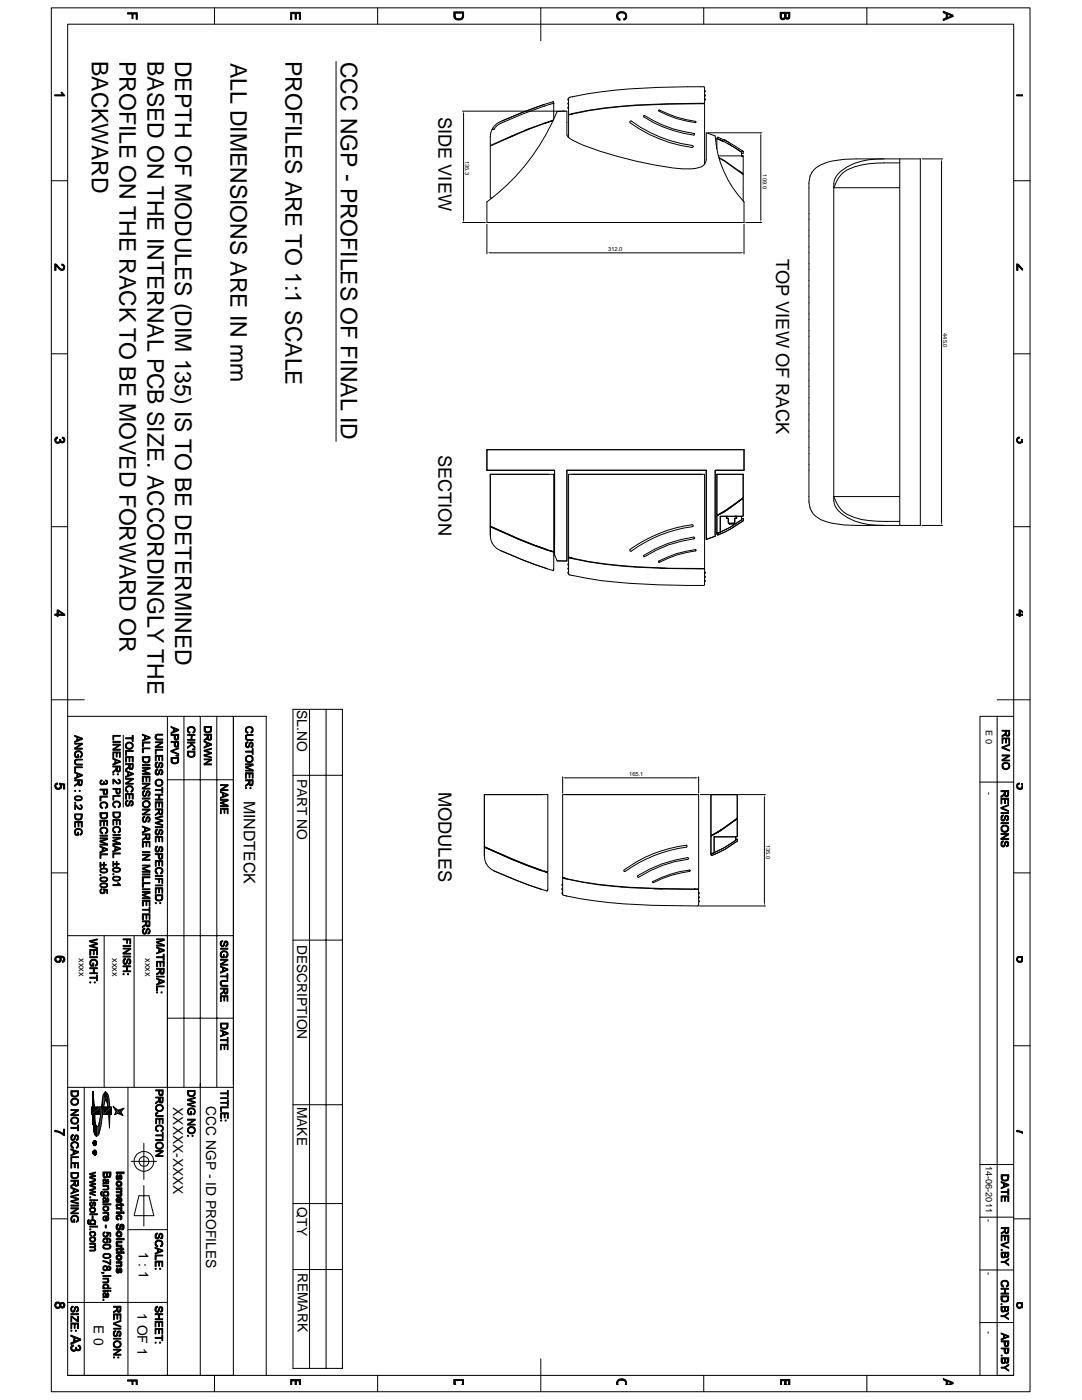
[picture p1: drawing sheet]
<svg xmlns="http://www.w3.org/2000/svg" width="432mm" height="559mm" viewBox="0 0 432 559" stroke-linecap="round" stroke-linejoin="round" font-family="sans-serif">
<defs><g id="words">
<g font-size="9.1">
<text x="36.7" y="24.4" transform="rotate(90 36.7 24.4)">BACKWARD</text>
<text x="47.8" y="24.3" transform="rotate(90 47.8 24.3)">PROFILE ON THE RACK TO BE MOVED FORWARD OR</text>
<text x="58.8" y="24.4" transform="rotate(90 58.8 24.4)">BASED ON THE INTERNAL PCB SIZE. ACCORDINGLY THE</text>
<text x="69.9" y="24.3" transform="rotate(90 69.9 24.3)">DEPTH OF MODULES (DIM 135) IS TO BE DETERMINED</text>
<text x="91.9" y="25.1" transform="rotate(90 91.9 25.1)">ALL DIMENSIONS ARE IN mm</text>
<text x="114" y="24.3" transform="rotate(90 114 24.3)">PROFILES ARE TO 1:1 SCALE</text>
<text x="136.1" y="24.6" transform="rotate(90 136.1 24.6)">CCC NGP - PROFILES OF FINAL ID</text>
</g>
<g font-size="7.3">
<text x="175" y="46.6" transform="rotate(90 175 46.6)">SIDE VIEW</text>
<text x="309.8" y="103.2" transform="rotate(90 309.8 103.2)">TOP VIEW OF RACK</text>
<text x="175" y="181.5" transform="rotate(90 175 181.5)">SECTION</text>
<text x="175" y="316" transform="rotate(90 175 316)">MODULES</text>
</g>
<text font-size="6.3" x="97.3" y="319.5" transform="rotate(90 97.3 319.5)">MINDTECK</text>
<g font-size="5.5">
<text x="118.5" y="283.5" transform="rotate(90 118.5 283.5)">SL.NO</text>
<text x="118.5" y="310.8" transform="rotate(90 118.5 310.8)">PART NO</text>
<text x="118.5" y="377.2" transform="rotate(90 118.5 377.2)">DESCRIPTION</text>
<text x="69.2" y="442" transform="rotate(90 69.2 442)">XXXXX-XXXX</text>
<text x="82.3" y="441.5" transform="rotate(90 82.3 441.5)">CCC NGP - ID PROFILES</text>
<text x="118.6" y="441.7" transform="rotate(90 118.6 441.7)">MAKE</text>
<text x="118.5" y="481.9" transform="rotate(90 118.5 481.9)">QTY</text>
<text x="55.5" y="499.6" transform="rotate(90 55.5 499.6)">1 : 1</text>
<text x="118.9" y="508" transform="rotate(90 118.9 508)">REMARK</text>
<text x="54.9" y="524.2" transform="rotate(90 54.9 524.2)">1 OF 1</text>
<text x="37.5" y="528.9" transform="rotate(90 37.5 528.9)">E 0</text>
</g>
<g font-size="3.6">
<text x="393.4" y="291.4" transform="rotate(90 393.4 291.4)">E 0</text>
<text x="393.6" y="316.3" transform="rotate(90 393.6 316.3)">-</text>
<text x="31.4" y="382.5" transform="rotate(90 31.4 382.5)">xxxx</text>
<text x="44.7" y="382.5" transform="rotate(90 44.7 382.5)">xxxx</text>
<text x="57.9" y="382.5" transform="rotate(90 57.9 382.5)">xxxx</text>
<text x="393.4" y="465.4" transform="rotate(90 393.4 465.4)">14-06-2011</text>
<text x="393.4" y="486.7" transform="rotate(90 393.4 486.7)">-</text>
<text x="393.4" y="507.7" transform="rotate(90 393.4 507.7)">-</text>
<text x="393.4" y="531.3" transform="rotate(90 393.4 531.3)">-</text>
</g>
<g font-size="2.3">
<text x="185.7" y="64.2" transform="rotate(90 185.7 64.2)">135.3</text>
<text x="304.4" y="69.6" transform="rotate(90 304.4 69.6)">109.0</text>
<text x="242.7" y="100.2">312.0</text>
<text x="376.4" y="133" transform="rotate(90 376.4 133)">445.0</text>
<text x="251.1" y="309.8">165.1</text>
<text x="305.7" y="337.1" transform="rotate(90 305.7 337.1)">135.0</text>
</g>
</g></defs>
<g fill="none" stroke="#000" stroke-width=".4">
<path d="M20.5 3.1h390.6v552.4h-390.6zM27 9.7h377.5v539.3h-377.5zM85.6 3.1v6.6M150.7 3.1v6.6M215.8 3.1v13.2M280.8 3.1v6.6M345.9 3.1v6.6M134.1 24.6v151.6M226.9 39.4l-.3 .3 .3 .3M227 39l.5-.1a160.2 160.2 0 0 1 35.3-4l18.3-.2 .1 6.5a245.7 245.7 0 0 0-52.7 4.1l-1.6 .4zM228.4 38.6h.1M281.2 39.4l.3 .3-.3 .3"/>
<path d="M281.2 36.1l.3 .3-.3 .3M281.2 37.8l.3 .3-.3 .3M184.6 44.4h41.6v9.4l.5 .9a36.6 36.6 0 0 0 12.7 5.7 161.3 161.3 0 0 0 33 7 13.1 13.1 0 0 0 8.2-1.3l.7-.7 .6-1.6v-10.8l3.5 1.3a42.8 42.8 0 0 0 11.5 26.3v8.2h-102.6v-8.2a84.9 84.9 0 0 0 28-36.1l2.5-.1M185 45.6v41.9M204.3 54.2h.1M206.3 53.6l-3.7 1.5M211.3 51.5l-2.1 .7M217 41.7l-8.7 3.3-8.7 3.6-1.2 .7-1.9 2 .6 .3 1.7-1.8 1.1-.6 8.5-3.6 8.9-3.3M217 41.7l-8.4 3.1-8.3 3.5M217.3 42.3h.1M220.6 40.6l.4 .6-3.7 1.1M220.6 40.6l-3.6 1.1"/>
<path d="M220.6 40.6h.1M220.7 48.2l-3.5 1.2a200.6 200.6 0 0 0-21.5 8.9v20.7h.6M220.8 47.9l-9.3 3.3-15.8 6.9 .1-5 .5-1.5h1M221 41.3v6.3M226.9 42.7l-.3 .3 .3 .3M226.9 41.1l-.3 .3 .3 .3M226.9 54.9v-9l1.6-.4a182.6 182.6 0 0 1 38.3-3.9l14.4-.2v24.2M251.4 48.4l.2-.1a56.7 56.7 0 0 0 25 10l-.1 .5a50.7 50.7 0 0 1-25.1-10zM256.9 46.2l.1-.1a49.7 49.7 0 0 0 20.2 7.2l-.1 .5a45.8 45.8 0 0 1-20.3-7.3zM263 43.9a45.8 45.8 0 0 0 14.7 4.6v.4a38.5 38.5 0 0 1-14.9-4.7zM282.5 53h21.5M286.1 59.4v-3.9l.2-.1-.2-.1 .2-.5a36.3 36.3 0 0 1 10.3 5.7"/>
<path d="M287.4 55.8l-1.1-.4 1.1 .5M287.4 55.9l5.4 2.8 3.1 2M287.4 55.9l.6 .2M287.7 56l.3 .1M288 56.1l.7 .4M288 56.1l.6 .3M288.5 56.4l.2 .1M288.7 56.5h.1M289 55.8l.1 .1M289.1 55.9l.3 .1zM289.4 56l1.8 1M290.2 57.2l1.1 .5"/>
<path d="M291.3 57.7l1.6 1.1M291.3 57.7h.1M293 58.8l2.9 1.9M303.6 54.3v33.2M20.5 72.1h6.5M286.7 62.2h9.2M286.9 62.9l2.5 1.4M286.9 63.1l2.4 1.3M289.4 64.5l7.2 5.2v10.6M289.5 64.3l6.7 4.9M294.9 68.2l1.3 1M295.6 68.7l.6 .5"/>
<path d="M295.9 61.9l.3 .3M295.9 62.2h.7v7.2l-.4-.2M295.9 60.7v1.5M296 62l.2 .1M296 62.1l.2 .1M296.2 60.1l.2 .3M296.2 62.1h.1M296.2 62.1v.1M296.4 60.5h.2M296.6 60.5v.8h-.7M325.5 67.1a20.6 20.6 0 0 1 11.4-3.5l30.4-.2v146.3h-25.6a33.3 33.3 0 0 1-14.1-2.3 8 8 0 0 1-4.8-6.9v-125.6a8.4 8.4 0 0 1 2.7-7.8zM352.8 63.4a25.4 25.4 0 0 0-18.2 5.9l-1.6 2.5-.3 1.4v126.7a7.1 7.1 0 0 0 3 5 26.4 26.4 0 0 0 17.1 4.8"/>
<path d="M359.1 65a57.1 57.1 0 0 0-18.2 1.6 11.6 11.6 0 0 0-8.2 8.3h26.4M359.1 63.4v146.3M368 63.4h8.2M375.8 64.7v143.7M404.5 72.1h6.6M184.6 88.8h9.1M194.3 89.5v11.8M296.9 89.5v11.8M297.6 88.8h6.4M195.7 100.9h100M20.5 141.2h6.5M404.5 141.2h6.6"/>
<path d="M194.3 187.7h27v27.6M194.3 187.7v-8.2h102.6v8.2h-11.5v26.3l-3.5 1.3v-27.6h-55.7v36.2h-3.9M194.3 187.7h27v33.8l1 2.4M218.9 189.3h-23.2v20.8M296.5 198.7l-4.9 3.7-5.3 3.2M296.5 198.7l-7.5 5.4M296.6 189.3h-10.5v16.1l.2 .2M296.6 189.3l-.1 9.4M296.6 189.3h-10.5v16.2l.2 .1M359.1 198.2h-26.4a11.6 11.6 0 0 0 8.2 8.3 38.1 38.1 0 0 0 11.9 1.6h6.3M20.5 210.2h6.5M195.7 210.1l11.2 5 11.5 4.3"/>
<path d="M195.7 210.2a8.7 8.7 0 0 0 2.6 8.7 164 164 0 0 0 20.4 8.3l1.9 .6 .3-.2 .1-7.1-2.6-.9M195.7 210.2l11.2 5 11.5 4.4M195.7 210.1v-20.8h25.3l-.2 30.9M195.7 210.2a210.7 210.7 0 0 0 22.7 9.4M195.7 210.1a217.9 217.9 0 0 0 22.7 9.3M195.7 210.2v3.5M218.4 219.4l1.4 .5M219.7 219.9l.9 .2zM219.7 219.9h.1M219.8 219.9l1 .3M219.8 219.9l.8 .2M251.5 219.3a52.9 52.9 0 0 1 25-9.7l.1 .5a56.7 56.7 0 0 0-25 9.9l-.2-.1z"/>
<path d="M277.5 219.4l.3 .2-.3 .3M277.5 219.4a40.7 40.7 0 0 0-14.5 4.5M277.5 219.9a41.3 41.3 0 0 0-14.4 4.6M286.1 205.9a56.1 56.1 0 0 0 10.4-6.8l.1 6.8-9.2 .2v6.3l-.9 .5-.4-.4zM286.5 212.9l.9-.5zM286.5 212.9l-.4 .1M286.5 212.9h.1M288.8 204.2h.1M288.9 204.1l-2.6 1.5M288.9 204.1h.1M289.9 206.8l.8 .2v1.9h.5M289.9 206.8v-.7h.3h-.3v.7l.8 .2v1.9h.5"/>
<path d="M291.1 208.9v.3h1.7v-.3M293.3 206.1h.7v.7l-.8 .2v1.5l-.2 .4h-.5M294 206.1v.7l-.8 .2-.2 1.9h-2.3v-1.9l-.8-.2M295.9 207.5l-4.7 3.1-5.1 2.4M295.9 207.5v-.5h.7v.8a33 33 0 0 1-10.3 5.6l-.2-.4M295.9 207.5l-4.1 2.7-4.4 2.2v-6.3l9.2-.1-.2-6.9-7.5 5.3-2.8 1.5v6.6l.4 .4M295.9 207h.7v.8a36.8 36.8 0 0 1-10.3 5.7l-.2-.5M295.9 206.1v1.4M368 209.7h8.2M404.5 210.2h6.6M220.8 220.2h.1M226.9 226.7l-.3 .2 .3 .3"/>
<path d="M226.9 228.3l-.3 .3 .3 .3M226.9 225l-.3 .3 .3 .3M227 222.4h.1M227 222.7h.1a158.3 158.3 0 0 0 26.8 3.7l27.1 .7 .1 6.5a280.7 280.7 0 0 1-47-2.8l-7.1-1.5zM227 222.4l-.1-33.1h54.3l-.2 37.6M227 222.4l1.1 .3zM227.1 222.5l1 .2zM228.1 222.7l.2 .1zM228.3 222.8h.2M228.4 229.7h.1M228.5 222.8h.3M228.5 222.8a188.6 188.6 0 0 0 38.3 4l12.8 .1"/>
<path d="M250.1 226.1h.7M256.8 221.8a45.6 45.6 0 0 1 20.3-7.3l.1 .5a49.3 49.3 0 0 0-20.2 7.2zM263 223.9l-.2 .4 .3 .2M263.5 226.8l3.2 .1M279.7 226.9h1.3M280.9 226.9h.2M281.2 229.9l.3 .3-.3 .3M281.2 231.6l.3 .3-.3 .3M281.2 228.3l.3 .3-.3 .3M20.5 279.3h13.1M397.9 279.3h13.2M27 285.9h79.3v263.1"/>
<path d="M49.2 293.5v28.7M66.8 285.9v263.1M73.4 285.9v148.1M79.9 285.9v263.1M86.5 285.9v148.1M116.9 283.1h19.8v263.1h-19.8zM123.5 283.1v263.1M130.1 283.1v263.1M397.9 285.9h-6.8v263.1M397.9 285.9h6.6M397.9 285.9v263.1h6.6M66.8 311.2h26.3"/>
<path d="M116.9 309.5h19.8M216.4 317.2h-23.1v20.8M224.5 310v6.6M225.7 317.2h51.8M225.8 310.5h51.7M278.8 310v6.6M279.5 317.2h26M283.7 317.2l.2 16.2M294.2 317.2h-10.5l.2 16.2M294.2 317.2l-.1 9.4M305.1 318.5v41.8M391.1 312.2h13.4"/>
<path d="M193.3 338l11.2 4.9 11.5 4.4M193.3 338.2a8.7 8.7 0 0 0 2.6 8.7 147 147 0 0 0 20.4 8.1l2.1 .5 .2-7-2.5-.9M193.3 338.2l11.3 5 11.5 4.4M193.3 338v-20.8h25.3v30.7l-.2 .2M193.3 338.2l11.2 4.9 11.6 4.5M193.3 338l16.9 7.3 5.8 2M193.3 338.2v3.4M283.8 333.7l2.6-1.5 7.6-5.2 .2 .1v6.7l-9.2 .2v6.4l-.9 .3-.4-.3zM286.4 332.1h.1M293.5 335.4l-4.7 3.1-5.1 2.5M293.5 335.4v-.5h.7v.8a33 33 0 0 1-10.3 5.7l-.2-.4M293.5 335.4l-4.1 2.8-4.4 2.2v-6.4l9.2-.2-.1-6.8-7.2 5-3.1 1.7-.1 6.9 .4 .1"/>
<path d="M293.5 334.9h.7v.8a36.7 36.7 0 0 1-10.2 5.8l-.3-.5M293.5 334v1.4M294.1 326.6l-7.5 5.4-2.7 1.4M294.1 326.6l-5.6 4.1-4.6 2.7M20.5 348.4h6.5M216 347.3l1.4 .5M217.3 347.7l.9 .4-.9-.4M217.3 347.7h.1M217.4 347.8l1 .3M217.4 347.8l.8 .3M218.4 348.1h.1M224.5 354.5l-.3 .3 .3 .4"/>
<path d="M224.5 356.2l-.3 .3 .3 .3M224.5 352.9l-.3 .3 .3 .4M224.6 350.4l-.1-33.2h54.3v37.5l-1.7 .1h.3M224.6 350.4l1.1 .2zM224.7 350.5l-.2 6.7 1.6 .4M224.7 350.5l1.4 .4a172.2 172.2 0 0 0 38.2 3.9l14.3 .2 .1 6.5a366.6 366.6 0 0 1-41.3-1.9l-11.3-2M224.7 350.5h.1M225.7 350.6l.3 .1zM226 350.7h.1M226.1 357.6h.1M226.1 350.7l.2 .1M226.1 350.7a172.1 172.1 0 0 0 38.2 4l12.8 .1"/>
<path d="M247.7 354l.6 .1M249.1 347.2a52 52 0 0 1 25-9.8l.1 .6a57 57 0 0 0-24.9 9.9l-.4-.4zM254.5 349.5a47.9 47.9 0 0 1 20.2-7.1v.4a51.3 51.3 0 0 0-20 7.4l-.3-.2zM260.5 351.9l-.1 .3 .4 .1M261.1 354.8h3.2M275.1 347.3l.3 .2-.2 .3M275.1 347.3a42.1 42.1 0 0 0-14.6 4.6M275.2 347.8a43.6 43.6 0 0 0-14.4 4.5M278.5 354.8h.2M278.8 357.8l.3 .3-.3 .4M278.8 359.5l.3 .2-.3 .4M278.8 356.2l.3 .3-.3 .3"/>
<path d="M284.1 340.7l.9-.3zM284.1 340.7l-.4 .3M284.1 340.7h.1M404.5 348.4h6.6M27 373.5h66.1M41.6 373.5v60.5M53.5 373.5v60.5M116.9 375.2h19.8M279.1 361.6h26.4M20.5 417.4h6.5M66.8 406.4h26.3M404.5 417.4h6.6"/>
<path d="M27 434h66.1M33.6 434v115M37 438.5l-.1 3.3 .2-6.3 .6 6.3M37 436.5v5.3M37.1 435.5v6.3M37.2 435.8v6M37.3 436.9v4.9M37.4 437.9v3.9M37.5 439.1v2.7M40.7 438.7v8.9M40.9 438.6v6.2h3.5v-3h-3.1M41 436.9v7.9"/>
<path d="M41.2 436.7v6M42.2 435.7v3.3M43.1 436.8v5l-.6-2.5-.6-.2-1.6 10.4-.8 3.3-.6 .6h-.8l-.7-1.5-.4-7.1v2.7M43.3 436.9v4.9M43.4 437.8v4M43.6 438.5v3.3M51.1 434v115M93.1 432.6v-146.7v263.1h-66.1M36.5 441.8v3M37.1 444.8v4.6M37.2 444.8l.1 5.7M37.3 444.8v6.6"/>
<path d="M37.3 455.4a.97 .97 0 0 1 1.3 .7 .97 .97 0 0 1-.8 1.2l-.4-.1-.3-.7zM37.4 444.8v7.2M37.4 459.1a1 1 0 0 1 1.3 .8 1 1 0 0 1-.9 1.2l-.5-.3-.2-.6zM37.5 444.8v7.6M37.5 455.3v2M37.6 444.8v7.8M37.6 455.3v2M37.6 459v2.1M37.7 444.8l.1 8.2M37.7 455.2v2.1M37.7 459v2.1M37.8 455.2v2.1"/>
<path d="M37.8 459v2.1M37.9 445.8v7.3M37.9 455.2v2.1M37.9 459v2.1M38 447.5v5.6M38 455.3v2M38 459v2.1M38.1 448.9v4.3M38.1 455.3v2M38.2 449v4.2M38.3 449.1v4.2M38.4 449.2v4.2"/>
<path d="M38.5 449.3v4.2M38.6 449.4v4.1M38.8 449.5v4M40 444.8v7M40.1 444.8h-3.6v-3h4.1l-.1 6M40.2 444v6.1M40.3 441.8v3M40.4 442v7.5M43.3 444.8l.4 5.5 .2-5.5M43.4 444.8v2.6M43.6 444.8v5.5M43.7 444.8v5.5"/>
<path d="M43.8 441.8l-.3-3.3-.4-1.6-1-1.2-1 1.3-1.7 12.5-.8 .2-.6-1.5-.2-3.4v8.3M44.4 441.8v3M45.1 441.5l2 1.6 2.4-.8-1.2 1.5 .8 1.5-2.1-.9-1.3 .5 .6-1.2zM57.4 456.4v14.3M116.9 440.9h19.8M52.3 463.5h10.2M55.5 477.3h3.9l2 7.9h-7.9zM57.4 473.2v16.2M391.1 464.8h13.4M20.5 486.5h6.5M51.1 490.8h15.6M116.9 480.4h19.8"/>
<path d="M391.1 485.8h13.4M404.5 486.5h6.6M27 519.9h39.7M116.9 506.7h19.8M391.1 506.9h13.4M391.1 527.9h13.4M85.6 549v6.5M150.7 549v6.5M215.8 542.4v13.1M280.8 549v6.5M345.9 549v6.5"/>
<circle cx="57.4" cy="463.6" r="4"/>
<circle cx="57.5" cy="463.5" r="1.95"/>
</g>
<g fill="#000">
<path d="M185 44.4l.3 1.2h-.6zM303.6 53l.3 1.3h-.5zM375.8 63.4l.2 1.3h-.4zM184.7 87.5h.6l-.3 1.3zM303.4 87.5h.5l-.3 1.3zM194.3 100.9l1.4-.2v.4zM295.7 100.7l1.2 .2-1.2 .2zM375.6 208.4h.4l-.2 1.3zM224.5 310.5l1.3-.3v.5zM277.5 310.2l1.3 .3-1.3 .2zM305.1 317.2l.2 1.3h-.4zM304.9 360.3h.4l-.2 1.3z"/>
<path d="M42.2 435.7l-.9 6.1v-5.1zM42.2 435.7v3.3l-.9 2.8zM42.2 435.7l.9 1.1-.9 2.1zM43.1 436.8v5l-.9-2.9zM37.1 455.8v.8zM37.1 459.7v.6zM37.1 455.8v.7zM37.1 459.7v.5zM37.1 455.9v.6zM37.1 459.9v.3zM37.1 455.9v.5zM37.1 456.1v.3z"/>
<path d="M37.2 455.7v1.1zM37.2 459.5v1zM37.2 455.7v1zM37.2 459.6v.8zM37.2 459.6v.9zM37.2 455.8v.9zM37.2 459.7l-.1 .6zM37.2 459.7v.7zM37.3 455.5v1.4zM37.3 459.3v1.4zM37.3 459.4v1.2zM37.3 459.4v1.3z"/>
<path d="M37.3 455.6v1.3zM37.3 459.4l-.1 1.1zM37.3 455.4v1.6zM37.3 455.4v1.7zM37.3 459.2v1.6zM37.3 455.4v1.5zM37.4 455.3v1.9zM37.4 459.1v1.8zM37.4 455.3v1.8zM37.4 455.3l-.1 1.8zM37.4 459.1l-.1 1.7zM37.5 455.3l-.1 1.9z"/>
<path d="M37.5 459.1l-.1 1.8zM37.6 440.9v.9zM37.6 459.1v1.9zM37.6 440.6v1.2zM37.6 440.5v1.3zM37.6 440.5l-.1 1.3zM37.5 455.3v1.9zM37.5 459.1v1.8zM37.6 440.9l.1 .9zM38.1 455.3v1.9zM38.1 459.1v1.9zM38.1 455.3v2z"/>
<path d="M38.2 455.3v1.9zM38.2 459.1v1.9zM38.2 455.3l-.1 1.9zM38.2 459.1l-.1 1.9zM38.3 455.4v1.7zM38.3 459.1v1.8zM38.3 459.2v1.7zM38.3 455.4l-.1 1.8zM38.3 459.1l-.1 1.9zM38.4 455.6v1.3zM38.4 459.3v1.5zM38.4 455.6v1.4z"/>
<path d="M38.4 455.5v1.5zM38.4 455.5l-.1 1.6zM38.4 459.3l-.1 1.6zM38.4 455.8v1zM38.4 459.5v1.2zM38.4 455.8v1.1zM38.4 455.7v1.2zM38.4 459.4v1.3zM38.4 459.4v1.4zM38.5 456.1v.4zM38.5 459.7v.7zM38.5 459.8v.6z"/>
<path d="M38.5 456v.5zM38.5 456v.6zM38.5 459.7v.8zM38.5 455.9v.8zM38.5 456v.7zM38.5 459.6v.9zM38.5 455.8v.9zM38.5 455.8l-.1 1zM38.5 459.6l-.1 1.1zM38.6 459.8v.4zM38.6 459.9v.3zM38.5 459.8v.5z"/>
<path d="M38.6 459.8l-.1 .5zM39.5 447.6l-.6 5.6v-3.5zM39.5 447.6v5.2l-.6 .4zM36.5 441.8h3.6l-3.6 3zM36.5 444.8l3.6-3v3zM40.5 441.8v.2zM43.7 440.7l-.2 1.1zM43.7 440.7l.1 1.1zM43.8 444.8v1.2zM41.3 441.8h3.1l-3.1 3zM41.3 444.8l3.1-3v3zM45.1 441.5l.6 .5v.6z"/>
<path d="M45.7 442l.6 .5-.6 .1zM45.7 442.6l.6-.1v1.2zM46.3 443.7v1l-.6 .2zM46.3 442.5l.7 .6-.7 1.6zM47 443.1v1.3l-.7 .3zM47 443.1v1.3zM47.1 443.1l-.1 1.3zM47.1 443.1l1.2-.4-1.2 1.7zM48.3 442.7v2.2l-1.2-.5zM48.3 442.7l.8-.3-.8 1.4zM49.1 442.4l-.8 1.4zM48.3 443.8l.8 1.5-.8-.4z"/>
<path d="M49.1 442.4l.4-.1-.4 .4z"/>
</g>
<g fill="#000" stroke="#000" stroke-width=".4">
<path d="M50.9 5.1h3.9v2.6h-.4v-2.1h-1.3v1.9h-.4v-1.9h-1.8z" fill-rule="evenodd"/>
<path d="M116 4.9h3.9v2.9h-.4v-2.4h-1.2v2.2h-.5v-2.2h-1.4v2.5h-.4z" fill-rule="evenodd"/>
<path d="M181.5 5.2v.9a1.53 1.53 0 0 0 1.5 1.4 1.53 1.53 0 0 0 1.6-1.4l-.2 1.6-2 .3-.9-.5z" fill-rule="evenodd"/>
<path d="M181.1 4.7h3.9l-.2 2.5-.2 .3v-2.3h-3.1v2.3l-.4-.8z" fill-rule="evenodd"/>
<path d="M246.5 6.4a1.16 1.16 0 0 0 1 1.2l-.1 .5-.9-.5z" fill-rule="evenodd"/>
<path d="M249.7 6.5v1.1l-.7 .4-.2-.5 .7-.4z" fill-rule="evenodd"/>
<path d="M246.3 5.4l1.3-.7h1.1l.9 .4 .5 .9v.9l-.4 .7-.2-1.8-.6-.6h-1.3a1.31 1.31 0 0 0-1.1 1.2v1.2l-.5-.8z" fill-rule="evenodd"/>
<path d="M311.7 5.4v1a.71 .71 0 0 0 .7 .9 .71 .71 0 0 0 .7-.9v1.2l-.4 .3-.9-.2z" fill-rule="evenodd"/>
<path d="M313.6 5.4v.9a.67 .67 0 0 0 .7 .9 .67 .67 0 0 0 .5-1v1.3h-1l-.3-.2z" fill-rule="evenodd"/>
<path d="M311.3 4.9h3.9l-.2 2.4-.2 .2v-2.1h-1.2l-.1 1.9-.4 .3v-2.2h-1.4v2.2l-.4-.7z" fill-rule="evenodd"/>
<path d="M376.4 4.5l3.9 1.5v.6l-2.3-.9-.4 1.4v-1.6l-1.2-.4z" fill-rule="evenodd"/>
<path d="M378 5.7v1.3l1.9-.7 .4 .3-3.9 1.6v-.6l1.2-.5z" fill-rule="evenodd"/>
<path d="M24.4 36.8h.4l.2 1z" fill-rule="evenodd"/>
<path d="M21.8 37.8h3.2v-.6l.8 1.1h-4z" fill-rule="evenodd"/>
<path d="M405.7 37.8h2.4v-.6v1.1h-2.4z" fill-rule="evenodd"/>
<path d="M21.8 105.3l.9 .4 1.2 1.3a.81 .81 0 0 0 .9 .4 .81 .81 0 0 0 .6-.7l-.1 1.1a2.65 2.65 0 0 1-2.8-1.6l-.1-.2v1.9h-.6z" fill-rule="evenodd"/>
<path d="M24.6 105.4a1.32 1.32 0 0 1 1.2 .9 1.32 1.32 0 0 1-.4 1.4l-.1-1.4-.7-.4z" fill-rule="evenodd"/>
<path d="M405.7 105.3l.8 .3 1.6 1.8v-.7v1.2l-1.9-1.9v1.9h-.5z" fill-rule="evenodd"/>
<path d="M22.3 174.8l.6-.4 .1 .5-.5 .2-.2 .6z" fill-rule="evenodd"/>
<path d="M22 174.9l.3-.1v.9a.81 .81 0 0 0 .8 .7 .81 .81 0 0 0 .8-.7l-.3 1.2a1.31 1.31 0 0 1-1.5-.4 1.31 1.31 0 0 1-.1-1.6z" fill-rule="evenodd"/>
<path d="M23.8 175.3l.4 .1-.3 1.2z" fill-rule="evenodd"/>
<path d="M24.9 174.4l.7 .4-.1 .9-.1-.4-.6-.4z" fill-rule="evenodd"/>
<path d="M24.2 175.5a.64 .64 0 0 0 .6 .8 .64 .64 0 0 0 .7-.6l.1-.9a1.11 1.11 0 0 1 .1 1.5 1.11 1.11 0 0 1-1.6 .1z" fill-rule="evenodd"/>
<path d="M406.1 174.8l.6-.4 .1 .5-.5 .2-.2 .6z" fill-rule="evenodd"/>
<path d="M405.9 174.8l.2 .9a.8 .8 0 0 0 .8 .8 .8 .8 0 0 0 .8-.8l-.2 1.1a1.29 1.29 0 0 1-1.6-.3 1.29 1.29 0 0 1 0-1.7z" fill-rule="evenodd"/>
<path d="M407.6 175.3l.4 .1v1l-.2-.1-.1 .3z" fill-rule="evenodd"/>
<path d="M408.1 174.8v2z" fill-rule="evenodd"/>
<path d="M22.8 243.4h.4l2.6 1.8v.4l-2.6-1.8v2.3h-.4v-.5h-1v-.5h1z" fill-rule="evenodd"/>
<path d="M23.2 243.8v1.3h1.8l.8 .5h-2.6z" fill-rule="evenodd"/>
<path d="M406.7 243.4h.5l.9 2.2v-.5l-.9-1.3v2.3h-.5v-.5h-1v-.5h1z" fill-rule="evenodd"/>
<path d="M407.2 243.8v1.3h.9v.5h-.9z" fill-rule="evenodd"/>
<path d="M29.8 293.5l3.1 1.1v.5l-1.9-.7-.3 1.1v-1.2l-.9-.3z" fill-rule="evenodd"/>
<path d="M31 294.4v1l1.3-.5 .6 .2-3.1 1.2v-.4l.9-.4z" fill-rule="evenodd"/>
<path d="M29.8 298.6h3.1v.4h-3.1z" fill-rule="evenodd"/>
<path d="M29.8 296.7h3.1v.4l-3.1-.1z" fill-rule="evenodd"/>
<path d="M29.8 298.6l2.4-1.6 .7 .1-2.5 1.5z" fill-rule="evenodd"/>
<path d="M45 295.9h3v.4h-3z" fill-rule="evenodd"/>
<path d="M45 293.5h3v.4h-2.6v1.5h-.4z" fill-rule="evenodd"/>
<path d="M45 299h3v.5h-3z" fill-rule="evenodd"/>
<path d="M45 297h3v.4h-3z" fill-rule="evenodd"/>
<path d="M45 299l2.4-1.6h.6l-2.4 1.6z" fill-rule="evenodd"/>
<path d="M50.5 296.6l1-.4 .9 .1 .4 .4v1l-.4-.9-1.1-.1a.87 .87 0 0 0-.9 .9v1l-.4-1.3z" fill-rule="evenodd"/>
<path d="M50.1 294.5h2.6v-1h.5v2.4h-.5v-1h-2.6z" fill-rule="evenodd"/>
<path d="M50.4 297.6l.5 .9 1.3 .1 .6-.7 .1-1.1 .3 1.2-.5 .8-1.1 .3-1.2-.5z" fill-rule="evenodd"/>
<path d="M50.1 299.6h3.1v.4h-2.7v1.5h-.4z" fill-rule="evenodd"/>
<path d="M56.8 293l3.1 1.2v.4l-1.8-.7-.4 1.2v-1.3l-.9-.3z" fill-rule="evenodd"/>
<path d="M58.1 293.9v1l1.3-.5 .5 .2-3.1 1.2v-.4l.9-.3z" fill-rule="evenodd"/>
<path d="M56.8 296.2h3.1v.4h-2.7v1.4h-.4z" fill-rule="evenodd"/>
<path d="M56.8 298.5h3.1v.4h-2.7v1.5h-.4z" fill-rule="evenodd"/>
<path d="M62.1 293.4l.5 1.5 2.3 .1v.4l-2.6-.2-.4-.6z" fill-rule="evenodd"/>
<path d="M62.2 293.3l.5-.3h2.2v.5h-1.7a.71 .71 0 0 0-.7 0 .71 .71 0 0 0-.3 .7z" fill-rule="evenodd"/>
<path d="M62 298h2.9v.4h-2.9z" fill-rule="evenodd"/>
<path d="M62 296.1h2.9v.4l-2.9-.1z" fill-rule="evenodd"/>
<path d="M62 298l2.3-1.6 .6 .1-2.3 1.5z" fill-rule="evenodd"/>
<path d="M62 299.1h2.9v.4h-2.6v1.5h-.3z" fill-rule="evenodd"/>
<path d="M69.8 293.5v.8a.53 .53 0 0 0 .6 .7 .53 .53 0 0 0 .5-.7v1l-1.1-.1z" fill-rule="evenodd"/>
<path d="M69.8 296.3v.8a.55 .55 0 0 0 .6 .8 .55 .55 0 0 0 .5-.8l.1 1h-1.2z" fill-rule="evenodd"/>
<path d="M68.2 290l3.1 1.2v.4l-1.8-.8-.3 1.2v-1.3l-1-.3z" fill-rule="evenodd"/>
<path d="M69.5 290.8v1l1.3-.5 .5 .3-3.1 1.2v-.4l1-.4z" fill-rule="evenodd"/>
<path d="M68.2 293.1h3.1l-.1 1.9-.2 .2-.1-1.7h-1.1v1.7l-.3-1.7h-1.3z" fill-rule="evenodd"/>
<path d="M68.2 295.9h3.1l-.2 2-.1 .2-.1-1.8h-1.1v1.7l-.3-1.7h-1.3z" fill-rule="evenodd"/>
<path d="M68.2 299.6l3.1-1.2v.5l-2.6 .9z" fill-rule="evenodd"/>
<path d="M75.1 291.3l.2 .6 .6 .4-.1 .3-.7-.3z" fill-rule="evenodd"/>
<path d="M74.8 298.1l1.6-1 .2 .2-1.8 1.4z" fill-rule="evenodd"/>
<path d="M76.8 299l1-.1v.4l-1-.1z" fill-rule="evenodd"/>
<path d="M77.6 291.4v.9l-.6 .3v-.4z" fill-rule="evenodd"/>
<path d="M74.8 295.1h1.5l.3-1.6v1.6h1.2v.4h-3z" fill-rule="evenodd"/>
<path d="M74.8 293.1h3v.4h-1.2l-.3 1.6v-1.6h-1.5z" fill-rule="evenodd"/>
<path d="M75.9 296.6h.5l1.4 1.5v.5z" fill-rule="evenodd"/>
<path d="M74.8 296.2h3v.4h-3z" fill-rule="evenodd"/>
<path d="M75.3 290.2l1.5-.2 .7 .3 .4 .8-.1 .9-.2 .3-.3-1.6-1.4-.3-.7 .5-.1 1.4-.3-1.3z" fill-rule="evenodd"/>
<path d="M81.4 295.2l1-.6 .3-.6 .1 .6-.3 .5-1.1 .6z" fill-rule="evenodd"/>
<path d="M81.8 290.4l.2 1.4 1.4 .2a.76 .76 0 0 0 .7-1v1.2l-1 .3-.8-.1-.5-.2z" fill-rule="evenodd"/>
<path d="M83.1 293.5v.8a.54 .54 0 0 0 .4 .8 .54 .54 0 0 0 .6-.7l.1 .9h-1.1z" fill-rule="evenodd"/>
<path d="M81.4 290h3l-.2 2.1-.1-1.7h-2.3l-.2 1.6z" fill-rule="evenodd"/>
<path d="M81.4 293h3l-.2 2.2-.1-1.7h-1v1.8l-.4-1.8h-1.3z" fill-rule="evenodd"/>
<path d="M81.4 295.7l3 1.2v.4l-1.8-.6-.3 1.1v-1.3l-.9-.3z" fill-rule="evenodd"/>
<path d="M82.6 296.7v1l1.3-.5 .5 .1-3 1.3v-.5l.9-.3z" fill-rule="evenodd"/>
<path d="M81.4 299.5l3-.9v.4l-2.3 .6z" fill-rule="evenodd"/>
<path d="M98.3 296.2l.7-.1-.7 1.2z" fill-rule="evenodd"/>
<path d="M98.3 291.3l.2 .7 .6 .3-.2 .4-.7-.4z" fill-rule="evenodd"/>
<path d="M100.7 297.3v.9l-.5 .2-.1-.4 .5-.2z" fill-rule="evenodd"/>
<path d="M100.7 291.4l.1 .9-.6 .3-.1-.4 .5-.3z" fill-rule="evenodd"/>
<path d="M98.5 290.2l.6-.2 1.4 .2 .5 .7-.1 1.2-.1 .2-.1-1.3-.4-.4-1.2-.2-.8 .6-.1 1.3-.2-1.4z" fill-rule="evenodd"/>
<path d="M98.3 293.4v.9a.7 .7 0 0 0 .2 .7 .7 .7 0 0 0 .7 .1h1.8v.5l-2.6-.2-.4-.5v-1z" fill-rule="evenodd"/>
<path d="M98.3 293.4l2.7-.2v.3l-2.4 .1-.3 .7z" fill-rule="evenodd"/>
<path d="M98.1 296.4l.2 .9a.56 .56 0 0 0 .6 .8 .56 .56 0 0 0 .4-.8l.4-.8a.97 .97 0 0 1 1.3 .2 .97 .97 0 0 1-.2 1.3l-.1 .2v-.9a.53 .53 0 0 0-.6-.7 .53 .53 0 0 0-.4 .8l-.3 .9-.6 .1a1.3 1.3 0 0 1-.7-2z" fill-rule="evenodd"/>
<path d="M399.9 293.6l.9-.5 .4-.7v.7l-.3 .4-1 .6z" fill-rule="evenodd"/>
<path d="M401.6 291.8v1a.52 .52 0 0 0 .4 .7 .52 .52 0 0 0 .6-.6v.9l-1-.1z" fill-rule="evenodd"/>
<path d="M399.9 291.5h3l-.1 2-.1 .2-.1-1.9h-1v1.9l-.4-.7v-1.2h-1.3z" fill-rule="evenodd"/>
<path d="M399.9 294.6h3v2.2h-.3v-1.9h-.9v1.7h-.4v-1.7h-1.1v1.9h-.3z" fill-rule="evenodd"/>
<path d="M399.9 298.2l3 1.2v.4l-3-1.2z" fill-rule="evenodd"/>
<path d="M399.9 298.2l3-1.2v.4l-2.7 1z" fill-rule="evenodd"/>
<path d="M22.1 312.9l.8-.4 .1 .5-.7 .5v1.2a1.34 1.34 0 0 1-.2-1.8z" fill-rule="evenodd"/>
<path d="M22.3 313.8a.94 .94 0 0 0 .9 .8 .94 .94 0 0 0 .9-.8l-.1 1.1a1.34 1.34 0 0 1-1.7-.2z" fill-rule="evenodd"/>
<path d="M24.3 313.2l.3 .9-.4 .6z" fill-rule="evenodd"/>
<path d="M23.8 312.6l2 .3v2.1h-.5v-1.6l-1-.2-.1 1.6z" fill-rule="evenodd"/>
<path d="M29.8 315.5h.4v.4h-.4z" fill-rule="evenodd"/>
<path d="M29.8 313.4l1-.6 .4-.7-.3 1.1-1.1 .7z" fill-rule="evenodd"/>
<path d="M30 300.2l.4 1.8h.6v-.8h.3v1.2h-1.1l-.3-.4-.2-1.1z" fill-rule="evenodd"/>
<path d="M31.6 315.5h.4v.4h-.4z" fill-rule="evenodd"/>
<path d="M32.5 301.2v.9l-.5 .2-.2-.3 .5-.2z" fill-rule="evenodd"/>
<path d="M31.5 311.7v.8a.54 .54 0 0 0 .4 .8 .54 .54 0 0 0 .6-.7v.9h-1z" fill-rule="evenodd"/>
<path d="M30 318l.6-.3h1.4l.5 .2v.7l-.8-.6-1.2 .1-.4 .5z" fill-rule="evenodd"/>
<path d="M30.1 300l.7-.4 1.2 .1 .9 1v.9l-.4 .5v-.9a1.23 1.23 0 0 0-1.2-1.1 1.23 1.23 0 0 0-1.2 1.1z" fill-rule="evenodd"/>
<path d="M29.9 303.4l.2-.1v.8a.79 .79 0 0 0 1 .9h1.8v.4l-2.6-.1-.6-.8z" fill-rule="evenodd"/>
<path d="M30.1 303.3l.4-.3h2.4v.4h-2.4l-.4 .7z" fill-rule="evenodd"/>
<path d="M29.8 306.1h3.1v.3h-2.8v1.5h-.3z" fill-rule="evenodd"/>
<path d="M29.8 308.1l3.1 1.1v.4l-1.9-.7-.3 1.1v-1.1l-.9-.4z" fill-rule="evenodd"/>
<path d="M31 308.9v1.1l1.3-.5 .6 .1-3.1 1.3v-.4l.9-.5z" fill-rule="evenodd"/>
<path d="M29.8 311.2h3.1l-.2 2.2-.2-1.7h-1l-.1 1.7-.2-1.7h-1.4z" fill-rule="evenodd"/>
<path d="M29.9 318.1l.4 1 .9 .1a.97 .97 0 0 0 1.3-.6v-.7l.4 .8-.6 .7-1.7 .1a.93 .93 0 0 1-.7-1.4z" fill-rule="evenodd"/>
<path d="M40.3 311.4l.4-.1 .1 .4-.7 .6z" fill-rule="evenodd"/>
<path d="M40 311.7l.1-.1v.7a.64 .64 0 0 0 .6 .5 .64 .64 0 0 0 .7-.5v.8l-.3 .1a1 1 0 0 1-1-.3 1 1 0 0 1-.1-1.2z" fill-rule="evenodd"/>
<path d="M41.3 312l.4 .1v.7l-.3 .2z" fill-rule="evenodd"/>
<path d="M41.5 315.4v.7a.58 .58 0 0 0 .5 .8 .58 .58 0 0 0 .6-.8v1.1h-1.1z" fill-rule="evenodd"/>
<path d="M42.2 311.3l.5 .3v.7l-.2-.5-.4-.1z" fill-rule="evenodd"/>
<path d="M41.7 312.2a.51 .51 0 0 0 .4 .6 .51 .51 0 0 0 .6-.5v-.7l.2 .3a.8 .8 0 0 1-.2 1 .8 .8 0 0 1-1-.1z" fill-rule="evenodd"/>
<path d="M39.9 315h3l-.1 1.9-.2 .3v-1.8h-1.1l-.1 1.7-.3-1.7h-1.2z" fill-rule="evenodd"/>
<path d="M39.9 317.8h3v.4h-2.6v1.5h-.4z" fill-rule="evenodd"/>
<path d="M45 308.9h.5v.4h-.5z" fill-rule="evenodd"/>
<path d="M46.4 306.6l-.1 .9-1.3 .9v-.5l1.1-.6z" fill-rule="evenodd"/>
<path d="M46.8 308.9h.4v.4h-.4z" fill-rule="evenodd"/>
<path d="M46.6 315v.9a.57 .57 0 0 0 .6 .7 .57 .57 0 0 0 .5-.8v1l-1 .1z" fill-rule="evenodd"/>
<path d="M46.7 306.2v.8a.51 .51 0 0 0 .4 .8 .51 .51 0 0 0 .6-.7l.1 .8-1 .2z" fill-rule="evenodd"/>
<path d="M45 311h.4l1.3 1.3a.58 .58 0 0 0 .6 .3 .58 .58 0 0 0 .5-.6v.8l-.8 .1-1.6-1.4v1.4h-.4z" fill-rule="evenodd"/>
<path d="M45 300.1h3v2.2h-.3v-1.8h-1v1.7h-.3v-1.7h-1v1.8h-.4z" fill-rule="evenodd"/>
<path d="M45 302.6l3 1.2v.4l-1.8-.8-.3 1.2v-1.2l-.9-.4z" fill-rule="evenodd"/>
<path d="M46.2 303.4v1.1l1.5-.5 .3 .2-3 1.2v-.4l.9-.4z" fill-rule="evenodd"/>
<path d="M45 305.7h3l-.1 2.1-.2-1.6h-1v1.7l-.3-1.7h-1.4z" fill-rule="evenodd"/>
<path d="M45 314.7h3l-.2 2-.1-1.7h-1.1l-.1 1.7-.3-1.7h-1.2z" fill-rule="evenodd"/>
<path d="M45 317.5h3v.3h-2.6v1.6h-.4z" fill-rule="evenodd"/>
<path d="M47.2 311l.1 .1a1.02 1.02 0 0 1 .5 1.7v-1l-.6-.4z" fill-rule="evenodd"/>
<path d="M50.4 315l.1 .6 .6 .3v.3l-.7-.3z" fill-rule="evenodd"/>
<path d="M50.5 319.6l.6-.2v.4l-.6 .3-.1 .6z" fill-rule="evenodd"/>
<path d="M50.1 306.9l1-.6 .4-.7-.2 1.1-1.2 .7z" fill-rule="evenodd"/>
<path d="M51.8 305.2v.9a.52 .52 0 0 0 .5 .6 .52 .52 0 0 0 .5-.5v.9h-1z" fill-rule="evenodd"/>
<path d="M52.8 315v.9l-.5 .3-.1-.4z" fill-rule="evenodd"/>
<path d="M50.1 302h3.1v2.1h-.5v-1.8h-.9v1.7h-.3v-1.7h-1v1.9h-.4z" fill-rule="evenodd"/>
<path d="M50.1 304.8h3.1l-.2 2.1-.2-1.7h-1l-.1 1.8-.2-1.8h-1.4z" fill-rule="evenodd"/>
<path d="M50.1 307.5l3.1 1.2v.4l-1.9-.7-.2 1.1v-1.2l-1-.4z" fill-rule="evenodd"/>
<path d="M51.3 308.4v1l1.4-.5 .5 .2-3.1 1.2v-.4l1-.4z" fill-rule="evenodd"/>
<path d="M50.1 312.6l3.1 .1v.3h-3.1z" fill-rule="evenodd"/>
<path d="M50.1 310.6h3.1v.5h-3.1z" fill-rule="evenodd"/>
<path d="M50.1 312.6l2.4-1.5h.7l-2.5 1.6z" fill-rule="evenodd"/>
<path d="M50.4 314l.7-.4 1.5 .2 .6 .8-.2 1.1-.2 .2v-1.3l-.4-.5-1.3-.1-.6 .5-.1 1.4-.4-.7z" fill-rule="evenodd"/>
<path d="M50.1 316.7h3.1v2.2h-.5v-1.7h-.9v1.7h-.3v-1.7h-1v1.8h-.4z" fill-rule="evenodd"/>
<path d="M56.8 305.1h3.1v.5h-3.1z" fill-rule="evenodd"/>
<path d="M56.8 318.5h3.1v.4h-3.1z" fill-rule="evenodd"/>
<path d="M57.3 315.6h.5v.3l-.4 .2-.3 .7z" fill-rule="evenodd"/>
<path d="M57.2 302.4l.2 1.5 1.1 .2a.9 .9 0 0 0 1-1v1.1l-1.6 .3-.8-.4z" fill-rule="evenodd"/>
<path d="M59.6 316.7v1l-.6 .1z" fill-rule="evenodd"/>
<path d="M56.8 302h3.1l-.2 2-.2-1.6h-2.3l-.1 1.7z" fill-rule="evenodd"/>
<path d="M56.8 307.5l3.1 1.1v.5l-3.1-1.3z" fill-rule="evenodd"/>
<path d="M56.8 308.8h2.6l.5 .3h-3.1z" fill-rule="evenodd"/>
<path d="M56.8 306.2h3.1v.6l-3.1-.1z" fill-rule="evenodd"/>
<path d="M56.8 307.5l2.6-.8 .5 .1-2.3 .9z" fill-rule="evenodd"/>
<path d="M56.8 309.8h3.1v2.2h-.4v-1.8h-.9v1.7h-.3v-1.7h-1.1v1.9h-.4z" fill-rule="evenodd"/>
<path d="M56.8 314.5l3.1 .1v.4h-3.1z" fill-rule="evenodd"/>
<path d="M56.8 312.6h3.1v.4h-3.1z" fill-rule="evenodd"/>
<path d="M56.8 314.5l2.5-1.5h.6l-2.4 1.6z" fill-rule="evenodd"/>
<path d="M57.1 315.8v1a.6 .6 0 0 0 .8 .7 .6 .6 0 0 0 .4-.9v-.3a.91 .91 0 0 1 1.4-.4 .91 .91 0 0 1 .2 1.3l-.3 .5v-1a.54 .54 0 0 0-.6-.6 .54 .54 0 0 0-.4 .7l-.1 .4a.96 .96 0 0 1-1.4 .5 .96 .96 0 0 1-.2-1.5z" fill-rule="evenodd"/>
<path d="M62.2 304.4l.7-.3 .1 .4-.6 .3-.2 .6z" fill-rule="evenodd"/>
<path d="M62.3 307.2l.6-.2 .1 .3-.5 .2-.3 .8z" fill-rule="evenodd"/>
<path d="M64.7 305.4v.8l-.6 .3v-.4l.5-.3z" fill-rule="evenodd"/>
<path d="M64.7 308.2v.9l-.6 .2z" fill-rule="evenodd"/>
<path d="M62.3 311.4l.8-.4 1.2 .1 .4 .3v1l-.4-.8-1.5-.1-.5 .4-.2 1.5-.2-1.3z" fill-rule="evenodd"/>
<path d="M62 301.5h2.9v2.2h-.3v-1.8h-.9v1.6h-.4v-1.6h-1v1.8h-.3z" fill-rule="evenodd"/>
<path d="M62 315.1h2.6v-.9h.3v2.4h-.3v-1h-2.6z" fill-rule="evenodd"/>
<path d="M62 318.9h1.3l.5-1.5v1.5h1.1v.5h-2.9z" fill-rule="evenodd"/>
<path d="M62 317h2.9v.4h-1.1l-.5 1.5v-1.5h-1.3z" fill-rule="evenodd"/>
<path d="M62.2 304.4v1a.59 .59 0 0 0 .6 .8 .59 .59 0 0 0 .5-.9l.2-.5a.88 .88 0 0 1 1.3-.3 .88 .88 0 0 1 .1 1.3l-.2 .4v-.8a.52 .52 0 0 0-.5-.8 .52 .52 0 0 0-.4 .8l-.3 .7a1.03 1.03 0 0 1-1.5 0 1.03 1.03 0 0 1 .1-1.6z" fill-rule="evenodd"/>
<path d="M62.1 307.4l.1-.1v1a.6 .6 0 0 0 .8 .6 .6 .6 0 0 0 .3-.9l.2-.4a.91 .91 0 0 1 1.3-.2 .91 .91 0 0 1 .1 1.3l-.2 .4v-.9a.54 .54 0 0 0-.6-.7 .54 .54 0 0 0-.4 .8l-.2 .6a.97 .97 0 0 1-1.4 .2 .97 .97 0 0 1-.1-1.4z" fill-rule="evenodd"/>
<path d="M62.2 312.4v.2a1.27 1.27 0 0 0 1.3 .9 1.27 1.27 0 0 0 1.2-1.1v-.9l.3 1.3-.2 .6-.9 .5-1.6-.4z" fill-rule="evenodd"/>
<path d="M70.2 301.5l1.1-.1v.4h-1.1z" fill-rule="evenodd"/>
<path d="M68.6 302.8v.6a1.15 1.15 0 0 0 1.1 1.1 1.15 1.15 0 0 0 1.2-1.1l-.1 1.2-1.5 .3-.7-.4z" fill-rule="evenodd"/>
<path d="M68.2 299.6l3.1 1.2v.4l-3.1-1.1z" fill-rule="evenodd"/>
<path d="M68.2 302.3h3.1l-.2 2-.1 .2-.1-1.7h-2.3l-.1 1.7z" fill-rule="evenodd"/>
<path d="M75.2 300.2v.7a1.15 1.15 0 0 0 1.2 1 1.15 1.15 0 0 0 1.1-1.1l-.1 1.3-1.6 .2-.6-.4z" fill-rule="evenodd"/>
<path d="M74.8 299.8h3v1.7l-.2 .4-.1-1.7h-2.3l-.2 1.6z" fill-rule="evenodd"/>
<path d="M81.4 299.5l3 .9v.4l-3-.9z" fill-rule="evenodd"/>
<path d="M81.4 301.3l2.6-.7 .4 .2-2.3 .7z" fill-rule="evenodd"/>
<path d="M81.4 301.3l3 .9v.3l-3-.7z" fill-rule="evenodd"/>
<path d="M81.4 304.9h3v.4h-3z" fill-rule="evenodd"/>
<path d="M81.4 302.9h3v.5l-3-.1z" fill-rule="evenodd"/>
<path d="M81.4 304.9l2.4-1.6 .6 .1-2.4 1.5z" fill-rule="evenodd"/>
<path d="M88 315.1h3v.5h-3z" fill-rule="evenodd"/>
<path d="M88 313.2h3v.4l-3-.1z" fill-rule="evenodd"/>
<path d="M88 315.1l2.3-1.6 .7 .1-2.4 1.5z" fill-rule="evenodd"/>
<path d="M88 315.9l3 1.2v.4l-1.8-.8-.3 1.2v-1.2l-.9-.4z" fill-rule="evenodd"/>
<path d="M89.2 316.7v1.1l1.4-.6 .4 .3-3 1.2v-.4l.9-.4z" fill-rule="evenodd"/>
<path d="M88 319h3v.6l-3-.2z" fill-rule="evenodd"/>
<path d="M88 320.3l2.6-.9 .4 .2-2.4 .9z" fill-rule="evenodd"/>
<path d="M98 314.4h.4v.4h-.4z" fill-rule="evenodd"/>
<path d="M98 313.4l1.1-.8 .2-.5-.2 1-1.1 .8z" fill-rule="evenodd"/>
<path d="M99.7 314.4h.5v.4h-.5z" fill-rule="evenodd"/>
<path d="M98.4 301.8l.7-.3 1.1 .1 .6 .4-.1 .9-.4-.8-1.3-.2-.6 .4-.1 1.6-.3-.5v-1z" fill-rule="evenodd"/>
<path d="M99.7 311.7v.8a.54 .54 0 0 0 .4 .8 .54 .54 0 0 0 .6-.7l.1 .8-1 .2z" fill-rule="evenodd"/>
<path d="M98 299.8h2.7v-1h.3v2.4h-.3v-1h-2.7z" fill-rule="evenodd"/>
<path d="M98 306.2l3 1.1v.5l-3-1.3z" fill-rule="evenodd"/>
<path d="M98 307.4h2.5l.5 .4h-3z" fill-rule="evenodd"/>
<path d="M98 304.9h3v.6l-3-.2z" fill-rule="evenodd"/>
<path d="M98 306.2l2.6-.9 .4 .2-2.4 .8z" fill-rule="evenodd"/>
<path d="M98 308.4h3v2.2h-.3v-1.7h-1v1.6h-.3v-1.6h-1.1v1.7h-.3z" fill-rule="evenodd"/>
<path d="M98 311.2h3l-.1 2.1-.1 .1-.1-1.7h-1l-.1 1.7-.3-1.7h-1.3z" fill-rule="evenodd"/>
<path d="M98.3 302.9v.1a1.21 1.21 0 0 0 1.2 1 1.21 1.21 0 0 0 1.2-1.1l.1-.9 .2 1.4-.4 .6-.8 .4-1.3-.3z" fill-rule="evenodd"/>
<path d="M399.5 317.8l1.1-.7 .2-.6-.2 1.1-1.1 .7z" fill-rule="evenodd"/>
<path d="M401.2 316v.8a.54 .54 0 0 0 .4 .8 .54 .54 0 0 0 .6-.7l.1 .9-1.1 .1z" fill-rule="evenodd"/>
<path d="M399.5 315.6h3l-.2 2.2-.1-1.8h-1v1.8l-.4-.6v-1.2h-1.3z" fill-rule="evenodd"/>
<path d="M400.1 304.8l.8-.5 1.3 .1 .5 .4v.9l-.4-.8-1.4-.2-.7 .7v1.3l-.3-.5z" fill-rule="evenodd"/>
<path d="M399.9 303.3l3 .1v.3h-3z" fill-rule="evenodd"/>
<path d="M399.9 301.3h3v.5h-3z" fill-rule="evenodd"/>
<path d="M399.9 303.3l2.4-1.5h.6l-2.3 1.6z" fill-rule="evenodd"/>
<path d="M400.2 305.7v.1a1.26 1.26 0 0 0 1.3 .9 1.26 1.26 0 0 0 1.2-1v-.9l.2 1.4-.5 .7-.7 .3-1.5-.5z" fill-rule="evenodd"/>
<path d="M405.9 312.9l.9-.4v.5l-.7 .6v1.1l-.4-.5z" fill-rule="evenodd"/>
<path d="M406.1 313.8a.94 .94 0 0 0 .9 .8 .94 .94 0 0 0 .9-.8l.1 1-.3 .2a1.26 1.26 0 0 1-1.6-.3z" fill-rule="evenodd"/>
<path d="M407.6 312.6l.5 .3v2.1v-1.6l-.1 1.4z" fill-rule="evenodd"/>
<path d="M29.8 320.2h.4v.4h-.4z" fill-rule="evenodd"/>
<path d="M30 331.2l.4 1.8h.6v-.9h.3v1.3h-1.1l-.2-.2-.3-.8z" fill-rule="evenodd"/>
<path d="M29.8 321.1l.7 .3 .7 .8a.64 .64 0 0 0 .7 .5 .64 .64 0 0 0 .6-.5v.7l-.8 .2-1.6-1.5v1.5h-.3z" fill-rule="evenodd"/>
<path d="M30.1 325.2v.7a1.15 1.15 0 0 0 1.2 1 1.15 1.15 0 0 0 1.1-1l.1 1-.2 .3-1.5 .1-.7-.3z" fill-rule="evenodd"/>
<path d="M32.5 332.1v1l-.5 .2-.2-.3 .5-.3z" fill-rule="evenodd"/>
<path d="M31.9 321.2a.97 .97 0 0 1 .9 .7 .97 .97 0 0 1-.3 1v-.9l-.6-.4z" fill-rule="evenodd"/>
<path d="M29.8 324.9h3.1l-.2 1.8-.2 .2-.1-1.7h-2.3v1.8l-.3-.6z" fill-rule="evenodd"/>
<path d="M29.8 327.9h3.1v2.2h-.5v-1.8h-.9v1.6h-.3v-1.6h-1.1v1.9h-.3z" fill-rule="evenodd"/>
<path d="M30.2 331l.6-.4 1.6 .4 .5 .7-.2 1.2-.2 .2-.1-1.5-.7-.6-1.2 .2-.4 .9z" fill-rule="evenodd"/>
<path d="M39.9 333.3h3v.5h-3z" fill-rule="evenodd"/>
<path d="M40.2 321.4l.1 .5 .7 .4-.1 .4-.8-.4z" fill-rule="evenodd"/>
<path d="M40.2 331.6l.3 .6 .5 .2-.1 .4-.8-.4z" fill-rule="evenodd"/>
<path d="M40.3 324.8v1.1l.3 .4 1.5 .1 .4-.3 .1-.7v1.1l-.9 .4-1.4-.3z" fill-rule="evenodd"/>
<path d="M42.7 321.5v.8l-.6 .4-.1-.5 .6-.3z" fill-rule="evenodd"/>
<path d="M42.7 331.6v.8l-.6 .3-.1-.4 .6-.3z" fill-rule="evenodd"/>
<path d="M39.9 324.4h3l-.1 1.8-.2 .3v-1.7h-2.3l-.2 1.6z" fill-rule="evenodd"/>
<path d="M39.9 327.4h3v2.2h-.3v-1.8h-.9v1.7h-.4v-1.7h-1v1.9h-.4z" fill-rule="evenodd"/>
<path d="M39.9 335.7l3 1.1v.5l-3-1.3z" fill-rule="evenodd"/>
<path d="M39.9 337h2.5l.5 .3h-3z" fill-rule="evenodd"/>
<path d="M39.9 334.4h3v.6l-3-.1z" fill-rule="evenodd"/>
<path d="M39.9 335.7l2.6-.8 .4 .1-2.5 1z" fill-rule="evenodd"/>
<path d="M39.9 337.7l3 1.1v.5l-1.8-.8-.3 1.2v-1.3l-.9-.3z" fill-rule="evenodd"/>
<path d="M41.1 338.5v1l1.5-.5 .3 .3-3 1.2v-.5l.9-.3z" fill-rule="evenodd"/>
<path d="M40.3 320.4l.8-.4 1.2 .2 .7 1-.3 1.1v-.9a1.27 1.27 0 0 0-1.3-.9 1.27 1.27 0 0 0-1.2 .9l-.1 .9-.2-1.3z" fill-rule="evenodd"/>
<path d="M40.3 330.5l.8-.4 1.5 .4 .4 .8-.2 1.1-.3-1.4-.7-.5h-.7a.89 .89 0 0 0-.9 1.1l-.1 .8-.2-1.3z" fill-rule="evenodd"/>
<path d="M45 333.1h3v.3h-3z" fill-rule="evenodd"/>
<path d="M45.3 321.1l.2 .5 .6 .4-.1 .4-.7-.3z" fill-rule="evenodd"/>
<path d="M45.3 331.2l.2 .6 .6 .3-.1 .4-.7-.4z" fill-rule="evenodd"/>
<path d="M47.8 321.1v1l-.6 .2-.1-.3 .5-.3z" fill-rule="evenodd"/>
<path d="M45.4 324.4v.9a1.17 1.17 0 0 0 1.2 .8 1.17 1.17 0 0 0 1.1-1l.1 1-.3 .3-1.7 .1-.4-.3z" fill-rule="evenodd"/>
<path d="M47.8 331.2v.9l-.6 .3-.1-.3 .5-.3z" fill-rule="evenodd"/>
<path d="M45 324.1h3l-.2 2-.1-1.7h-2.3l-.1 1.7z" fill-rule="evenodd"/>
<path d="M45 327.2h3v2.1h-.3v-1.8h-1v1.7h-.3v-1.7h-1v1.9h-.4z" fill-rule="evenodd"/>
<path d="M45 335.4l3 1.1v.6l-.4-.5-2.6-.8z" fill-rule="evenodd"/>
<path d="M45 336.6h2.6l.4 .5h-3z" fill-rule="evenodd"/>
<path d="M45 334.2h3v.6l-.4-.3h-2.6z" fill-rule="evenodd"/>
<path d="M45 335.4l2.6-.9 .4 .3-2.4 .8z" fill-rule="evenodd"/>
<path d="M45 337.3l3 1.2v.4l-1.8-.7-.3 1.1v-1.2l-.9-.4z" fill-rule="evenodd"/>
<path d="M46.2 338.2v1.1l1.3-.5 .5 .1-3 1.3v-.5l.9-.4z" fill-rule="evenodd"/>
<path d="M45.3 320.1l1-.4 1.1 .2 .7 .9-.1 .9-.2 .4v-1.2l-.5-.6-1.1-.2-.8 .5-.1 1.4-.3-.6z" fill-rule="evenodd"/>
<path d="M45.1 330.5l.9-.6h1.3l.8 1-.2 1.1-.1 .1-.2-1.5-1.2-.4-.9 .4-.3 1.5-.2-.5z" fill-rule="evenodd"/>
<path d="M52.8 320.6v1l-.6 .1z" fill-rule="evenodd"/>
<path d="M50.3 319.8l.1 .9a.61 .61 0 0 0 .7 .8 .61 .61 0 0 0 .4-1l.6-.9a1.08 1.08 0 0 1 1.1 .7 1.08 1.08 0 0 1-.4 1.3v-1a.53 .53 0 0 0-.6-.6 .53 .53 0 0 0-.3 .8l-.1 .1a.95 .95 0 0 1-1.3 .9 .95 .95 0 0 1-.4-1.5z" fill-rule="evenodd"/>
<path d="M56.8 339.9h3.1v.5h-3.1z" fill-rule="evenodd"/>
<path d="M57.1 326.1l.7-.2-.7 1.3z" fill-rule="evenodd"/>
<path d="M56.8 334.9l.9-.5 .5-.7-.2 1.1-1.2 .6z" fill-rule="evenodd"/>
<path d="M57.2 319.9l.8-.4 1.3 .2 .3 .3v1l-.4-.9-1.5-.1-.6 .6v1.3l-.3-1.4z" fill-rule="evenodd"/>
<path d="M59.6 327.1v.9l-.6 .2z" fill-rule="evenodd"/>
<path d="M58.5 333.2v.9a.52 .52 0 0 0 .5 .7 .52 .52 0 0 0 .5-.6l.1 .8-1 .1z" fill-rule="evenodd"/>
<path d="M56.8 325h3.1v.3h-3.1z" fill-rule="evenodd"/>
<path d="M56.8 322.9h3.1v.4h-3.1z" fill-rule="evenodd"/>
<path d="M56.8 325l2.5-1.7h.6l-2.4 1.7z" fill-rule="evenodd"/>
<path d="M56.8 329.7l3.1 1.1v.4l-1.8-.7-.4 1.1v-1.1l-.9-.4z" fill-rule="evenodd"/>
<path d="M58.1 330.5v1.1l1.3-.6 .5 .2-3.1 1.3v-.4l.9-.5z" fill-rule="evenodd"/>
<path d="M56.8 332.8h3.1l-.1 2.1-.2 .1-.1-1.8h-1v1.8l-.3-1.8h-1.4z" fill-rule="evenodd"/>
<path d="M56.8 335.9h3.1v2.2h-.4v-1.8h-.9v1.6h-.3v-1.6h-1.1v1.9h-.4z" fill-rule="evenodd"/>
<path d="M57.1 321l.5 .8 1.2 .2 .7-.6 .1-1.4 .3 .7-.1 1-1 .7-1.6-.3z" fill-rule="evenodd"/>
<path d="M57.1 326.1v1.1a.59 .59 0 0 0 .7 .7 .59 .59 0 0 0 .5-.8v-.5a.91 .91 0 0 1 1.4-.4 .91 .91 0 0 1 .2 1.4l-.3 .4v-.9a.56 .56 0 0 0-.6-.7 .56 .56 0 0 0-.4 .8l-.1 .4a.95 .95 0 0 1-1.4 .5 .95 .95 0 0 1-.2-1.5z" fill-rule="evenodd"/>
<path d="M62 329.9h2.9v.5h-2.9z" fill-rule="evenodd"/>
<path d="M62.2 331.2l.7-.2 .1 .3-.6 .3-.2 .6z" fill-rule="evenodd"/>
<path d="M62.2 338l.7-.3 .1 .4-.5 .1-.3 .8z" fill-rule="evenodd"/>
<path d="M62 325l1.1-.7 .2-.6-.2 1.1-1.1 .7z" fill-rule="evenodd"/>
<path d="M63.7 323.3v.8a.51 .51 0 0 0 .4 .8 .51 .51 0 0 0 .5-.7l.1 .8-.9 .2z" fill-rule="evenodd"/>
<path d="M64.7 332.1v.9l-.6 .2v-.4l.5-.2z" fill-rule="evenodd"/>
<path d="M64.7 338.9v1l-.6 .1z" fill-rule="evenodd"/>
<path d="M62 320h2.9v2.2h-.3v-1.7h-.9v1.6h-.4v-1.6h-1v1.8h-.3z" fill-rule="evenodd"/>
<path d="M62 322.8h2.9v2.2l-.3-1.7h-.9l-.1 1.7-.3-1.7h-1.3z" fill-rule="evenodd"/>
<path d="M62 326.4l2.9-.8v.5l-2.5 .5z" fill-rule="evenodd"/>
<path d="M62 326.4l2.9 .9v.5l-2.9-1z" fill-rule="evenodd"/>
<path d="M62 328.3l2.4-.7 .5 .2-2.4 .7z" fill-rule="evenodd"/>
<path d="M62 328.3l2.9 .8v.4l-2.9-.8z" fill-rule="evenodd"/>
<path d="M62 333.9h2.9v2.1h-.3v-1.7h-.9v1.7h-.4v-1.7h-1v1.8h-.3z" fill-rule="evenodd"/>
<path d="M62.1 331.4l.1-.2v1a.61 .61 0 0 0 .8 .7 .61 .61 0 0 0 .3-.9 .91 .91 0 0 1 1.2-.9 .91 .91 0 0 1 .5 1.3l-.3 .6v-.9a.52 .52 0 0 0-.5-.7 .52 .52 0 0 0-.4 .7l-.3 .8a1.05 1.05 0 0 1-1.5 0 1.05 1.05 0 0 1 .1-1.5z" fill-rule="evenodd"/>
<path d="M62.1 338.2l.1-.2v1a.61 .61 0 0 0 .7 .8 .61 .61 0 0 0 .4-1 .94 .94 0 0 1 1.4-.8 .94 .94 0 0 1 .2 1.6l-.2 .3v-1a.5 .5 0 0 0-.5-.7 .5 .5 0 0 0-.4 .7l-.2 .5a.93 .93 0 0 1-1.3 .6 .93 .93 0 0 1-.3-1.4z" fill-rule="evenodd"/>
<path d="M88 320.3l3 1.1v.5l-3-1.3z" fill-rule="evenodd"/>
<path d="M88 321.6h2.5l.5 .3h-3z" fill-rule="evenodd"/>
<path d="M88 322.6h3v2.2h-.3v-1.8h-1v1.6h-.3v-1.6h-1.1v1.8h-.3z" fill-rule="evenodd"/>
<path d="M399.5 324.4h3v.3h-3z" fill-rule="evenodd"/>
<path d="M399.5 328.3h3v.5h-3z" fill-rule="evenodd"/>
<path d="M399.8 325.5l.7-.2-.7 1.3z" fill-rule="evenodd"/>
<path d="M399.8 335.9l.7-.3-.7 1.3z" fill-rule="evenodd"/>
<path d="M402.2 326.5v1l-.5 .2-.1-.5 .5-.1z" fill-rule="evenodd"/>
<path d="M402.2 336.8v1l-.5 .2-.1-.4 .5-.2z" fill-rule="evenodd"/>
<path d="M399.7 329.9l.7-.5h1.3l.6 .5-.1 .9a1.19 1.19 0 0 0-1.2-1.1 1.19 1.19 0 0 0-1.2 1.1v.9l-.3-.5z" fill-rule="evenodd"/>
<path d="M399.5 318.6h3v2.2h-.3v-1.8h-1v1.7h-.3v-1.7h-1.1v1.9h-.3z" fill-rule="evenodd"/>
<path d="M399.5 322.3l3 1.2v.4l-3-1.2z" fill-rule="evenodd"/>
<path d="M399.5 322.3l3-1.2v.5l-2.5 .9z" fill-rule="evenodd"/>
<path d="M399.7 325.6l.1 1a.57 .57 0 0 0 .6 .7 .57 .57 0 0 0 .4-.8l.2-.4a.87 .87 0 0 1 1.2-.5 .87 .87 0 0 1 .3 1.3l-.3 .5v-.9a.51 .51 0 0 0-.6-.7 .51 .51 0 0 0-.4 .8v.5a.97 .97 0 0 1-1.4 .4 .97 .97 0 0 1-.3-1.4z" fill-rule="evenodd"/>
<path d="M399.5 334.7h3v.4h-3z" fill-rule="evenodd"/>
<path d="M399.5 332.7h3v.5l-3-.1z" fill-rule="evenodd"/>
<path d="M399.5 334.7l2.3-1.6 .7 .1-2.4 1.5z" fill-rule="evenodd"/>
<path d="M399.5 336.1l.3-.2v1a.57 .57 0 0 0 .6 .8 .57 .57 0 0 0 .4-.9h.1a.91 .91 0 0 1 1.1-1 .91 .91 0 0 1 .5 1.4l-.3 .5v-.9a.51 .51 0 0 0-.6-.7 .51 .51 0 0 0-.4 .8v.5a.98 .98 0 0 1-1.5 .4 .98 .98 0 0 1-.2-1.5z" fill-rule="evenodd"/>
<path d="M399.8 330.8l.4 .8 1 .2 .9-.5 .2-1.4 .3 .8-.4 1.1-1 .4-1.4-.4z" fill-rule="evenodd"/>
<path d="M39.9 349.1h.4v.4h-.4z" fill-rule="evenodd"/>
<path d="M39.9 344.2h.4v2h-.4z" fill-rule="evenodd"/>
<path d="M40.4 354.8h.3v.3l-.5 .3-.1 1-.2-1.1z" fill-rule="evenodd"/>
<path d="M40.1 355.7l.1 .1a.68 .68 0 0 0 .7 .6 .68 .68 0 0 0 .7-.7l.1 .7-.4 .3-1.1-.2z" fill-rule="evenodd"/>
<path d="M41.7 355.3v1.1z" fill-rule="evenodd"/>
<path d="M41.3 344.2h.4v.8h.7v.4h-.7v.8h-.4v-.8h-.8v-.4h.8z" fill-rule="evenodd"/>
<path d="M40.1 346.8l2-.3 .6 .3v.7l-.7-.6-1.4 .1-.5 .5z" fill-rule="evenodd"/>
<path d="M40.1 350.4l.9-.4 1.2 .1 .5 .3v.6l-.5-.6h-1.5l-.6 .6z" fill-rule="evenodd"/>
<path d="M40.2 352.6l1.8-.2 .7 .3v.7l-.3-.5-.8-.2-1 .1-.5 .6z" fill-rule="evenodd"/>
<path d="M39.9 340.8h3v.4h-2.6v1.4h-.4z" fill-rule="evenodd"/>
<path d="M40.1 346.8l.1 .8a1.63 1.63 0 0 0 2.5-.1v-.7l.2 .3a1.57 1.57 0 0 1-2.3 1.3l-.7-.7z" fill-rule="evenodd"/>
<path d="M40 350.5l.1-.1 .2 1 .6 .2 1.4-.1 .4-.4v-.7l.2 .5a1.59 1.59 0 0 1-2.5 .9l-.5-.5z" fill-rule="evenodd"/>
<path d="M40 352.9l.1-.2 .3 1.1 .7 .2 1.3-.2 .3-1.1 .1 .2 .1 .8-.2 .4-.6 .2-1.4-.1a.93 .93 0 0 1-.7-1.3z" fill-rule="evenodd"/>
<path d="M41.3 354.8l1.6 .3v1.5h-.3v-1.3h-.9v1.1z" fill-rule="evenodd"/>
<path d="M45 348.7h.5v.5h-.5z" fill-rule="evenodd"/>
<path d="M45 343.8h.4v2.1h-.4z" fill-rule="evenodd"/>
<path d="M46.9 352.4h.4l.1 .7z" fill-rule="evenodd"/>
<path d="M45.6 344.7h.8v-.9h.3v.9h.9v.3h-.9v.9h-.3v-.9h-.8z" fill-rule="evenodd"/>
<path d="M45.2 346.5l.8-.3h1.2l.6 .3v.7l-.3-.5-.8-.2-1.1 .2-.3 .5z" fill-rule="evenodd"/>
<path d="M45.2 350l2-.2 .6 .2v.7l-.7-.6-1.5 .1-.3 .5z" fill-rule="evenodd"/>
<path d="M45 340.4h3v.5h-2.6v1.5h-.4z" fill-rule="evenodd"/>
<path d="M45 346.7l.2-.2 .2 1.1 .7 .2 1.4-.2 .3-1.1 .2 .4a1.57 1.57 0 0 1-2.5 1.1 .86 .86 0 0 1-.5-1.3z" fill-rule="evenodd"/>
<path d="M45.2 350l.1 .9 .5 .4 1.8-.2 .2-1.1 .2 .8a1.72 1.72 0 0 1-2.3 .8l-.7-.7z" fill-rule="evenodd"/>
<path d="M45 353.1h2.4v-.5l.7 .9h-3.1z" fill-rule="evenodd"/>
<path d="M56.8 348.8h3.1v.4h-3.1z" fill-rule="evenodd"/>
<path d="M56.8 354.8h3.1v.3h-3.1z" fill-rule="evenodd"/>
<path d="M56.8 343h3.1v.4h-3.1z" fill-rule="evenodd"/>
<path d="M56.8 341h3.1v.5l-3.1-.1z" fill-rule="evenodd"/>
<path d="M56.8 343l2.5-1.6 .6 .1-2.4 1.5z" fill-rule="evenodd"/>
<path d="M56.8 346.5l3.1 1.1v.5l-3.1-1.2z" fill-rule="evenodd"/>
<path d="M56.8 347.7h2.6l.5 .4h-3.1z" fill-rule="evenodd"/>
<path d="M56.8 345.3h3.1v.6l-.5-.3h-2.6z" fill-rule="evenodd"/>
<path d="M56.8 346.5l2.6-.9 .5 .3-2.5 .8z" fill-rule="evenodd"/>
<path d="M56.8 349.9h3.1v.5h-2.7v1.4h-.4z" fill-rule="evenodd"/>
<path d="M56.8 352.3h3.1v.4h-2.7v1.5h-.4z" fill-rule="evenodd"/>
<path d="M56.8 357l3.1 1.1v.6l-3.1-1.2z" fill-rule="evenodd"/>
<path d="M56.8 358.3h2.6l.5 .4h-3.1z" fill-rule="evenodd"/>
<path d="M56.8 355.8h3.1v.6l-.5-.2h-2.6z" fill-rule="evenodd"/>
<path d="M56.8 357l2.6-.8 .5 .2-2.6 .9z" fill-rule="evenodd"/>
<path d="M62 349.4h2.9v.4h-2.9z" fill-rule="evenodd"/>
<path d="M62 353.2h2.9v.4h-2.9z" fill-rule="evenodd"/>
<path d="M62.2 347.6l.2 .5 .6 .4-.1 .4-.7-.3z" fill-rule="evenodd"/>
<path d="M63.5 341.1v.8a.56 .56 0 0 0 .6 .7 .56 .56 0 0 0 .5-.7v.9l-1 .1z" fill-rule="evenodd"/>
<path d="M64.7 347.6v.9l-.5 .3-.2-.4 .6-.3z" fill-rule="evenodd"/>
<path d="M62.3 357.5v.6a1.14 1.14 0 0 0 1.2 1.1 1.14 1.14 0 0 0 1.1-1.1l.1 1.1-1 .5-.9-.1-.5-.3z" fill-rule="evenodd"/>
<path d="M62 340.7h2.9v1.9l-.3 .2v-1.7h-1.1v1.7l-.3-.6v-1.1h-1.2z" fill-rule="evenodd"/>
<path d="M62 343.5h2.9v2.2h-.3v-1.8h-.9v1.7h-.4v-1.7h-1v1.9h-.3z" fill-rule="evenodd"/>
<path d="M62 350.6h2.9v2h-.3v-1.7h-.9v1.5h-.4v-1.5h-1.3z" fill-rule="evenodd"/>
<path d="M62 354.3h2.9v2.2h-.3v-1.7h-.9v1.6h-.4v-1.6h-1v1.8h-.3z" fill-rule="evenodd"/>
<path d="M62 357.1h2.9v1.7l-.2 .4-.1-1.7h-2.3v1.7l-.3-.5z" fill-rule="evenodd"/>
<path d="M62.2 346.6l1-.4 1.4 .3 .4 .8-.2 1.2-.2-1.4-.5-.4-.9-.1a.89 .89 0 0 0-1 1v.9l-.3-.6z" fill-rule="evenodd"/>
<path d="M35.8 375.5l3.1-.8v.5l-2.6 .6z" fill-rule="evenodd"/>
<path d="M35.8 375.5l3.1 .9v.5l-3.1-1z" fill-rule="evenodd"/>
<path d="M35.8 377.4l2.6-.7 .5 .2-2.6 .7z" fill-rule="evenodd"/>
<path d="M35.8 377.4l3.1 .8v.4l-3.1-.8z" fill-rule="evenodd"/>
<path d="M49.1 377.4h3.1v.4h-3.1z" fill-rule="evenodd"/>
<path d="M49.1 374.7h3.1v2.1h-.4v-1.6h-.9v1.3h-.4v-1.3h-1.4z" fill-rule="evenodd"/>
<path d="M49.1 378.5h3.1v.4l-3.1-.1z" fill-rule="evenodd"/>
<path d="M49.1 380.4l2.4-1.6 .7 .1-2.4 1.6z" fill-rule="evenodd"/>
<path d="M57.2 370.7l.6-.2-.7 1.3z" fill-rule="evenodd"/>
<path d="M56.8 369.7l1.1-.6 .3-.6 .1 .6-.4 .5-1.1 .6z" fill-rule="evenodd"/>
<path d="M58.5 368v.8a.54 .54 0 0 0 .5 .8 .54 .54 0 0 0 .5-.7l.1 .9h-1.1z" fill-rule="evenodd"/>
<path d="M59.6 371.7v.9l-.6 .2z" fill-rule="evenodd"/>
<path d="M56.8 359.3h3.1v2.2h-.4v-1.8h-.9v1.7h-.3v-1.7h-1.1v1.9h-.4z" fill-rule="evenodd"/>
<path d="M56.8 363h2.7v-1.1h.4v2.4h-.4v-1h-2.7z" fill-rule="evenodd"/>
<path d="M56.8 364.7h3.1v2.2h-.4v-1.7h-.9v1.7h-.3v-1.7h-1.1v1.8h-.4z" fill-rule="evenodd"/>
<path d="M56.8 367.5h3.1l-.2 2.2-.2-1.7h-1v1.8l-.3-1.8h-1.4z" fill-rule="evenodd"/>
<path d="M57 370.9l.1-.1v1a.59 .59 0 0 0 .7 .7 .59 .59 0 0 0 .5-.8v-.4a.91 .91 0 0 1 1.4-.5 .91 .91 0 0 1 .2 1.4l-.3 .4v-.9a.56 .56 0 0 0-.6-.7 .56 .56 0 0 0-.4 .9l-.1 .3a.95 .95 0 0 1-1.4 .5 .95 .95 0 0 1-.2-1.4z" fill-rule="evenodd"/>
<path d="M62 360.3h.4v.4h-.4z" fill-rule="evenodd"/>
<path d="M63.8 360.3h.4v.4h-.4z" fill-rule="evenodd"/>
<path d="M62.5 376l3 1.1v.5l-3-1.3z" fill-rule="evenodd"/>
<path d="M62.5 377.2h2.5l.5 .4h-3z" fill-rule="evenodd"/>
<path d="M62.5 374.7h3v.6l-.5-.2h-2.5z" fill-rule="evenodd"/>
<path d="M62.5 376l2.5-.9 .5 .2-2.4 .9z" fill-rule="evenodd"/>
<path d="M62.5 378l3 1.1v.5l-1.7-.8-.4 1.2v-1.3l-.9-.3z" fill-rule="evenodd"/>
<path d="M63.8 378.8v1l1.2-.5 .5 .3-3 1.1v-.4l.9-.3z" fill-rule="evenodd"/>
<path d="M88 378.5h2.9v.4h-2.9z" fill-rule="evenodd"/>
<path d="M88.2 375.8l.7-.3-.7 1.3z" fill-rule="evenodd"/>
<path d="M90.7 376.7v.8l-.6 .3v-.4l.4-.2z" fill-rule="evenodd"/>
<path d="M88.1 375.9l.1-.1v1a.61 .61 0 0 0 .8 .7 .61 .61 0 0 0 .3-1 .93 .93 0 0 1 1.4-.8 .93 .93 0 0 1 .1 1.6l-.1 .2v-.8a.52 .52 0 0 0-.5-.8 .52 .52 0 0 0-.5 .8v.2a.96 .96 0 0 1-1.3 .9 .96 .96 0 0 1-.5-1.4z" fill-rule="evenodd"/>
<path d="M22.3 382.9a.89 .89 0 0 0 .9 .8 .89 .89 0 0 0 .8-.8l.1 .9-.4 .3-1.2-.1z" fill-rule="evenodd"/>
<path d="M24 382a1.15 1.15 0 0 1 .1 1.8z" fill-rule="evenodd"/>
<path d="M22 382.2l.9-.6h1.7l.9 .4v.9a1.4 1.4 0 0 0-1.5-.9v.5a.91 .91 0 0 0-1-.4 .91 .91 0 0 0-.7 .8v.9a1.26 1.26 0 0 1-.3-1.6z" fill-rule="evenodd"/>
<path d="M25.5 382a1.26 1.26 0 0 1-.6 2.1v-.5l.6-.4z" fill-rule="evenodd"/>
<path d="M35.8 381.8h3.1v.5h-3.1z" fill-rule="evenodd"/>
<path d="M35.8 391.9h.4v.4h-.4z" fill-rule="evenodd"/>
<path d="M36.1 383.5l.4 1.8h.5v-.9h.4v1.3l-1.2-.1-.4-.8z" fill-rule="evenodd"/>
<path d="M37.6 391.9h.4v.4h-.4z" fill-rule="evenodd"/>
<path d="M38.6 384.4v.9l-.6 .4-.1-.5 .5-.2z" fill-rule="evenodd"/>
<path d="M35.8 379h3.1v2.2h-.4v-1.8h-.9v1.7h-.3v-1.7h-1.1v1.9h-.4z" fill-rule="evenodd"/>
<path d="M35.8 388.3h1.5l.3-1.6v1.6h1.3v.3h-3.1z" fill-rule="evenodd"/>
<path d="M35.8 386.2h3.1v.5h-1.3l-.3 1.6v-1.6h-1.5z" fill-rule="evenodd"/>
<path d="M35.8 390.1h2.7v-1h.4v2.4h-.4v-1h-2.7z" fill-rule="evenodd"/>
<path d="M36.3 383.2l.8-.3 1.3 .2 .5 1-.1 1-.2 .2v-1.1l-.6-.8-1.5 .1-.3 .9z" fill-rule="evenodd"/>
<path d="M49.1 381.6h3.1v.4h-3.1z" fill-rule="evenodd"/>
<path d="M49.1 388.6h.4v.4h-.4z" fill-rule="evenodd"/>
<path d="M49.5 382.7l.6-.2-.7 1.3z" fill-rule="evenodd"/>
<path d="M50.9 388.6h.4v.4h-.4z" fill-rule="evenodd"/>
<path d="M51.9 383.7v.9l-.6 .3z" fill-rule="evenodd"/>
<path d="M49.1 380.4l3.1 .1v.3h-3.1z" fill-rule="evenodd"/>
<path d="M49.1 387.5h1.4l.4-1.6v1.6h1.3v.4h-3.1z" fill-rule="evenodd"/>
<path d="M49.1 385.5h3.1v.4h-1.3l-.4 1.6v-1.6h-1.4z" fill-rule="evenodd"/>
<path d="M49.4 382.9v.9a.59 .59 0 0 0 .7 .8 .59 .59 0 0 0 .4-.9l.1-.5a.95 .95 0 0 1 1.5-.2 .95 .95 0 0 1-.1 1.5l-.1-.8a.56 .56 0 0 0-.6-.7 .56 .56 0 0 0-.4 .9l-.1 .2a.95 .95 0 0 1-1.3 .7 .95 .95 0 0 1-.4-1.4z" fill-rule="evenodd"/>
<path d="M62.5 389.6h3v.4h-3z" fill-rule="evenodd"/>
<path d="M62.5 395.9h.4v.4h-.4z" fill-rule="evenodd"/>
<path d="M62.5 388.6l1-.6 .3-.7-.1 1.1-1.2 .7z" fill-rule="evenodd"/>
<path d="M64.3 395.9h.4v.4h-.4z" fill-rule="evenodd"/>
<path d="M64.2 386.9v.9a.52 .52 0 0 0 .4 .6 .52 .52 0 0 0 .6-.5v.9h-1z" fill-rule="evenodd"/>
<path d="M62.5 381.8h2.6v-1h.4v2.5h-.4v-1h-2.6z" fill-rule="evenodd"/>
<path d="M62.5 383.7h3v2.1h-.4v-1.8h-.9v1.7h-.4v-1.7h-1v1.9h-.3z" fill-rule="evenodd"/>
<path d="M62.5 386.5h3l-.1 2.1-.2-1.7h-1l-.1 1.8-.3-1.8h-1.3z" fill-rule="evenodd"/>
<path d="M62.5 390.4l3 1.1v.5l-1.7-.8-.4 1.2v-1.2l-.9-.4z" fill-rule="evenodd"/>
<path d="M63.8 391.2v1.1l1.2-.5 .5 .2-3 1.2v-.4l.9-.4z" fill-rule="evenodd"/>
<path d="M62.5 393.5h3v.4h-2.7v1.5h-.3z" fill-rule="evenodd"/>
<path d="M89.2 395.2l.1 .8-1.3 1.1v-.5l1.2-.9z" fill-rule="evenodd"/>
<path d="M88.1 380.1l.5 1.8h.6v-.9h.3v1.3h-1.1l-.3-.3-.2-.7z" fill-rule="evenodd"/>
<path d="M90.7 381v.9l-.6 .4-.1-.5 .5-.2z" fill-rule="evenodd"/>
<path d="M89.7 394.8v.8a.51 .51 0 0 0 .4 .8 .51 .51 0 0 0 .5-.7l-.1 1-.9-.1z" fill-rule="evenodd"/>
<path d="M88 384.8l2.9 .1v.3h-2.9z" fill-rule="evenodd"/>
<path d="M88 382.9h2.9v.4h-2.9z" fill-rule="evenodd"/>
<path d="M88 384.8l2.3-1.5h.6l-2.3 1.6z" fill-rule="evenodd"/>
<path d="M88 385.6l2.9 1.2v.4l-1.7-.7-.4 1.1v-1.3l-.8-.3z" fill-rule="evenodd"/>
<path d="M89.2 386.5v1l1.5-.6 .2 .3-2.9 1.3v-.6l.8-.3z" fill-rule="evenodd"/>
<path d="M88 389.6h2.6v-1.1h.3v2.4h-.3v-1h-2.6z" fill-rule="evenodd"/>
<path d="M88.1 391.7l.1 .8a.78 .78 0 0 0 1 .8h1.7v.4l-2.5-.1-.5-.7z" fill-rule="evenodd"/>
<path d="M88.2 391.6l.5-.3h2.2v.5h-1.7a.78 .78 0 0 0-1 .7z" fill-rule="evenodd"/>
<path d="M88 394.4h2.9l-.1 2.2-.2-1.8h-.9l-.1 1.8-.4-1.8h-1.2z" fill-rule="evenodd"/>
<path d="M88 397.4h2.9v2.2h-.3v-1.8h-.9v1.7h-.4v-1.7h-1v1.9h-.3z" fill-rule="evenodd"/>
<path d="M88.2 380l.9-.5 1.3 .2 .6 1-.2 1.1-.1 .1v-1.2l-.4-.6-1.5-.1-.6 1z" fill-rule="evenodd"/>
<path d="M406.1 382.9a.89 .89 0 0 0 .9 .8 .89 .89 0 0 0 .8-.8l.1 .9-.4 .3-1.2-.1z" fill-rule="evenodd"/>
<path d="M407.8 382l.3 .4-.1 1.4z" fill-rule="evenodd"/>
<path d="M405.9 382.1l.9-.5h1.3v1.3v-.9h-.3v.5a.92 .92 0 0 0-1-.4 .92 .92 0 0 0-.7 .8v.9a1.22 1.22 0 0 1-.2-1.7z" fill-rule="evenodd"/>
<path d="M88.3 408.8v.6a1.19 1.19 0 0 0 1.2 1.1 1.19 1.19 0 0 0 1.2-1.1l-.1 1.1-1.7 .3-.6-.3z" fill-rule="evenodd"/>
<path d="M88 408.3h3l-.1 1.8-.2 .4v-1.7h-2.4v1.7l-.3-.7z" fill-rule="evenodd"/>
<path d="M88 411.1l3 1.1v.5l-1.8-.8-.3 1.2v-1.3l-.9-.3z" fill-rule="evenodd"/>
<path d="M89.2 411.9v1l1.4-.5 .4 .3-3 1.2v-.5l.9-.3z" fill-rule="evenodd"/>
<path d="M88 415h2.7v-1h.3v2.4h-.3v-1h-2.7z" fill-rule="evenodd"/>
<path d="M88 416.8h3v2.2h-.3v-1.8h-1v1.6h-.3v-1.6h-1.1v1.8h-.3z" fill-rule="evenodd"/>
<path d="M28.6 435.8l.2 1.3 1.3 .4a.89 .89 0 0 0 .9-1l-.2 1.1-1.6 .2-.6-.3z" fill-rule="evenodd"/>
<path d="M28.9 438.5l1.3-.2 .6 .3 .3 .2-.1 1-.4-.9-1.3-.2-.7 .6-.1 1.4-.3-1z" fill-rule="evenodd"/>
<path d="M28.3 435.4h3l-.1 1.9-.2 .2v-1.7h-2.4v1.7l-.3-.6z" fill-rule="evenodd"/>
<path d="M28.6 439.8a1.2 1.2 0 0 0 1.2 1 1.2 1.2 0 0 0 1.2-1l.1-1 .1 1.6-1.1 .8-1.3-.3-.3-.2z" fill-rule="evenodd"/>
<path d="M63.4 438.7v.9l-1.3 .9v-.5l1.2-.7z" fill-rule="evenodd"/>
<path d="M63.7 435.4v.8a.58 .58 0 0 0 .5 .8 .58 .58 0 0 0 .6-.8v1l-1 .1z" fill-rule="evenodd"/>
<path d="M62.1 435h3l-.1 2-.2 .2v-1.8h-1.1l-.1 1.7-.3-1.7h-1.2z" fill-rule="evenodd"/>
<path d="M62.1 437.9h3l-.1 2-.1 .2-.1-1.9h-1v1.9l-.4-1.9h-1.3z" fill-rule="evenodd"/>
<path d="M75.3 435.6l.2 1.5 1.4 .2 .6-.4 .1-.6v1.1l-.8 .3-1.4-.1-.2-.3z" fill-rule="evenodd"/>
<path d="M74.8 435.3h3.1l-.2 1.9-.1-1.6h-2.3l-.1 1.7-.4-.8z" fill-rule="evenodd"/>
<path d="M74.8 438.8l3.1-.8v.4l-2.4 .6z" fill-rule="evenodd"/>
<path d="M88.1 438.1h3v.4h-3z" fill-rule="evenodd"/>
<path d="M88.1 436.2h2.7v-.9h.3v2.3h-.3v-1h-2.7z" fill-rule="evenodd"/>
<path d="M21.8 451.2l1.5 .2 2 1.1v-1.8h.4v2.5l-2.2-1.2-1.7-.3z" fill-rule="evenodd"/>
<path d="M28.6 453.1l.7-.2v.3l-.6 .4-.1 .6z" fill-rule="evenodd"/>
<path d="M28.6 457.1l.2 .6 .6 .3-.2 .4-.7-.4z" fill-rule="evenodd"/>
<path d="M31 454.1v.9l-.5 .2-.1-.5 .5-.1z" fill-rule="evenodd"/>
<path d="M31 457.1v.9l-.5 .3-.1-.4 .5-.3z" fill-rule="evenodd"/>
<path d="M28.4 446.4l.9-.5h1l.8 .5-.1 .9-.1-.6-.5-.4h-1.2l-.6 .6-.1 1.3-.3-.8z" fill-rule="evenodd"/>
<path d="M28.3 444.8l3 .1v.4h-3z" fill-rule="evenodd"/>
<path d="M28.3 442.9h3v.4l-3-.1z" fill-rule="evenodd"/>
<path d="M28.3 444.8l2.3-1.6 .7 .1-2.3 1.6z" fill-rule="evenodd"/>
<path d="M28.6 447.3a1.2 1.2 0 0 0 1.2 1 1.2 1.2 0 0 0 1.2-1l.1-.9 .2 1.3-.3 .6-.9 .4-1.3-.2-.3-.3z" fill-rule="evenodd"/>
<path d="M28.3 450h2.7v-1h.3v2.4h-.3v-1h-2.7z" fill-rule="evenodd"/>
<path d="M28.4 453.2l.2 1a.54 .54 0 0 0 .6 .6 .54 .54 0 0 0 .4-.7l.2-.5a.87 .87 0 0 1 1.2-.5 .87 .87 0 0 1 .3 1.3l-.3 .6v-.9a.51 .51 0 0 0-.5-.7 .51 .51 0 0 0-.4 .8l-.2 .4a.94 .94 0 0 1-1.3 .4 .94 .94 0 0 1-.3-1.4z" fill-rule="evenodd"/>
<path d="M28.4 456.3l1.1-.6 1.3 .2 .5 .8-.1 1.1-.2 .2v-1.2l-.4-.5-1.1-.2-.8 .4-.2 1.5-.3-.9z" fill-rule="evenodd"/>
<path d="M62.1 454.8h3v.5h-3z" fill-rule="evenodd"/>
<path d="M62.1 444.3l.9-.3v.3l-.6 .4v.8l-.3-.4z" fill-rule="evenodd"/>
<path d="M62.4 450.4l.2 .6 .6 .3-.1 .4-.8-.4z" fill-rule="evenodd"/>
<path d="M63.8 438.2v1a.49 .49 0 0 0 .4 .6 .49 .49 0 0 0 .6-.5v.9l-1-.1z" fill-rule="evenodd"/>
<path d="M62.2 441.5l.9-.6h1.1l.7 .4v.9l-.5-.8h-1.6l-.4 .6v1.2l-.3-.6z" fill-rule="evenodd"/>
<path d="M64.9 450.4v1l-.6 .2-.1-.3 .5-.3z" fill-rule="evenodd"/>
<path d="M62.4 456.3l.8-.5 1.1 .1 .6 .4v1l-.6-.9h-1.4l-.5 .6v1.2l-.3-.6z" fill-rule="evenodd"/>
<path d="M62.4 444.8l.3 .5h2.4v.4l-2.6-.1z" fill-rule="evenodd"/>
<path d="M62.1 446.4h3v2.1h-.3v-1.8h-1v1.7h-.3v-1.7h-1v1.9h-.4z" fill-rule="evenodd"/>
<path d="M62.1 453h2.7v-1h.3v2.4h-.3v-1h-2.7z" fill-rule="evenodd"/>
<path d="M62.1 459.2h3v.5h-3z" fill-rule="evenodd"/>
<path d="M62.1 461.2l2.4-1.5h.6l-2.4 1.6z" fill-rule="evenodd"/>
<path d="M62.4 442.2l.2 .7 .5 .3 1.2-.1 .6-.6v-1.2l.3 1.3-.5 .8-1.6 .3-.7-.5z" fill-rule="evenodd"/>
<path d="M62.3 449.5l1.3-.5 .8 .2 .7 .6-.1 1.4-.1 .2-.1-1.5-.5-.4-.8-.1-1.1 .7-.1 1.2-.2-.5z" fill-rule="evenodd"/>
<path d="M62.4 457.3v.2a1.27 1.27 0 0 0 1.3 .8 1.27 1.27 0 0 0 1.2-1v-.9l.3 .6-.1 .9-1.1 .8-1.5-.3z" fill-rule="evenodd"/>
<path d="M74.8 453.1h.5v.5h-.5z" fill-rule="evenodd"/>
<path d="M75.1 442.7l.4 1.9h.5v-.9h.5v1.3h-1.2l-.2-.2-.3-.6z" fill-rule="evenodd"/>
<path d="M76.6 453.1h.4v.5h-.4z" fill-rule="evenodd"/>
<path d="M77.6 443.7v1l-.6 .2v-.3l.6-.4z" fill-rule="evenodd"/>
<path d="M75.1 450.2l.8-.5h1.1l.6 .5v.9l-.4-.8-1.3-.2-.7 .7-.1 1.2-.3-.5z" fill-rule="evenodd"/>
<path d="M74.8 438.8l3.1 1v.4l-3.1-.9z" fill-rule="evenodd"/>
<path d="M74.8 440.7l2.7-.8 .4 .3-2.3 .7z" fill-rule="evenodd"/>
<path d="M74.8 440.7l3.1 .8v.4l-3.1-.9z" fill-rule="evenodd"/>
<path d="M74.8 448.7h3.1v.4h-3.1z" fill-rule="evenodd"/>
<path d="M74.8 446.7h3.1v.4h-3.1z" fill-rule="evenodd"/>
<path d="M74.8 448.7l2.4-1.6h.7l-2.4 1.6z" fill-rule="evenodd"/>
<path d="M75.2 442.6l.7-.4h1l.7 .4 .4 .9-.4 1.2-.2-1.8-1.3-.3a.89 .89 0 0 0-.9 1.1z" fill-rule="evenodd"/>
<path d="M75.2 451.1l.5 .9 1.1 .1 .8-.6v-1.3l.4 .7-.2 1-1 .6-1.5-.3z" fill-rule="evenodd"/>
<path d="M88.1 447h.4v.5h-.4z" fill-rule="evenodd"/>
<path d="M89.8 447h.5v.5h-.5z" fill-rule="evenodd"/>
<path d="M88.1 440h2.7v-1h.3v2.4h-.3v-1h-2.7z" fill-rule="evenodd"/>
<path d="M88.1 441.8h3v.4h-2.7v1.5h-.3z" fill-rule="evenodd"/>
<path d="M88.1 444.2h3v2.2h-.3v-1.8h-1v1.6h-.3v-1.6h-1.1v1.8h-.3z" fill-rule="evenodd"/>
<path d="M405.7 451.2l1.5 .2a.84 .84 0 0 1 .9 1.1v-1.8v2.5a1.16 1.16 0 0 0-1.4-1.3l-1-.2z" fill-rule="evenodd"/>
<path d="M28.3 473.2l1-.6 .3-.7v.8l-.3 .4-1 .6z" fill-rule="evenodd"/>
<path d="M28.6 468.4l.1 1.2 1 .5a.94 .94 0 0 0 1.3-1l-.1 1.1-1.6 .3-.7-.3z" fill-rule="evenodd"/>
<path d="M30 471.5v.9a.52 .52 0 0 0 .4 .6 .52 .52 0 0 0 .6-.6l.1 .9-1 .2z" fill-rule="evenodd"/>
<path d="M28.3 458.6l3 1.1v.4l-1.8-.7-.3 1.2v-1.3l-.9-.3z" fill-rule="evenodd"/>
<path d="M29.5 459.4v1l1.4-.5 .4 .2-3 1.2v-.4l.9-.3z" fill-rule="evenodd"/>
<path d="M28.3 461.7h3v.3h-2.7v1.5h-.3z" fill-rule="evenodd"/>
<path d="M28.3 464.1h3v2.2h-.3v-1.9h-.9v1.7h-.5v-1.7h-1v1.9h-.3z" fill-rule="evenodd"/>
<path d="M28.3 468h3l-.2 2.1-.1-1.7h-2.4v1.8l-.3-.6z" fill-rule="evenodd"/>
<path d="M28.3 471.1h3l-.1 2.1-.2-1.7h-1v1.8l-.4-.6v-1.2h-1.3z" fill-rule="evenodd"/>
<path d="M28.3 473.8l3 1.2v.4l-1.8-.8-.3 1.2v-1.2l-.9-.4z" fill-rule="evenodd"/>
<path d="M29.5 474.6v1.1l1.4-.6 .4 .3-3 1.2v-.4l.9-.4z" fill-rule="evenodd"/>
<path d="M28.3 477.4l3-.7v.4l-2.5 .6z" fill-rule="evenodd"/>
<path d="M28.3 477.4l3 1v.5l-3-1z" fill-rule="evenodd"/>
<path d="M28.3 479.4l2.5-.8 .5 .3-2.5 .7z" fill-rule="evenodd"/>
<path d="M35.8 477.7h.4v.5h-.4z" fill-rule="evenodd"/>
<path d="M36 479.9l.1 .8a.41 .41 0 0 0 .4 .5 .41 .41 0 0 0 .3-.6 .68 .68 0 0 1 .3-.7 .68 .68 0 0 1 .7 0v.7l-.1-.5-.4 .4a.79 .79 0 0 1-.4 .9 .79 .79 0 0 1-1-.2z" fill-rule="evenodd"/>
<path d="M35.8 468.5l2.3-.7v.4l-1.8 .5z" fill-rule="evenodd"/>
<path d="M35.8 468.5l2.3 .6v.5l-2.3-.7z" fill-rule="evenodd"/>
<path d="M35.8 469.8l1.8-.4 .5 .2-1.8 .4z" fill-rule="evenodd"/>
<path d="M35.8 469.8l2.3 .8v.3l-2.3-.7z" fill-rule="evenodd"/>
<path d="M35.8 471.7l2.3-.7v.3l-1.3 .5z" fill-rule="evenodd"/>
<path d="M35.8 471.7l2.3 .7v.4l-2.3-.7z" fill-rule="evenodd"/>
<path d="M35.8 473l1.8-.5 .5 .3-1.8 .4z" fill-rule="evenodd"/>
<path d="M35.8 473l2.3 .7v.4l-2.3-.7z" fill-rule="evenodd"/>
<path d="M35.8 474.9l2.3-.8v.5l-1.8 .5z" fill-rule="evenodd"/>
<path d="M35.8 474.9l2.3 .7v.3l-2.3-.7z" fill-rule="evenodd"/>
<path d="M35.8 476.2l1.8-.5 .5 .2-1.8 .5z" fill-rule="evenodd"/>
<path d="M35.8 476.2l2.3 .7v.4l-2.3-.7z" fill-rule="evenodd"/>
<path d="M35.8 478.9h2.3v.3h-2.3z" fill-rule="evenodd"/>
<path d="M38.5 478.9h.4v.3h-.4z" fill-rule="evenodd"/>
<path d="M40.6 475.6h.3l-.4 .8z" fill-rule="evenodd"/>
<path d="M41.3 471.4l.1 .8z" fill-rule="evenodd"/>
<path d="M40.3 475.7l.3 1.1 .8 .3v.3l-1.1-.3z" fill-rule="evenodd"/>
<path d="M41.3 478.8l.1 .8z" fill-rule="evenodd"/>
<path d="M41.2 470.7l.7-.1 .3 .2v1.4v-.4a.48 .48 0 0 0-.2-.7 .48 .48 0 0 0-.7 .3v.7l-.2-.4z" fill-rule="evenodd"/>
<path d="M41.2 478.1l.7-.2 .3 .3v1.4v-.4a.53 .53 0 0 0-.2-.6 .53 .53 0 0 0-.6-.1l-.1 1-.2-.5z" fill-rule="evenodd"/>
<path d="M41.5 468.2v.8a.55 .55 0 0 0 .5 .7 .55 .55 0 0 0 .5-.7l.1 1-1.1 .1z" fill-rule="evenodd"/>
<path d="M42.8 470.7h.3v.9z" fill-rule="evenodd"/>
<path d="M43 473.5l.1 .6z" fill-rule="evenodd"/>
<path d="M42.8 478l.3 .1v.9z" fill-rule="evenodd"/>
<path d="M41.2 475.9l.6-.4h.9l.5 .2-.1 .8a.87 .87 0 0 0-.9-.7 .87 .87 0 0 0-.8 .7v.9l-.3-.8z" fill-rule="evenodd"/>
<path d="M41.1 473.1h2.2v.4h-.3v.4l-.3-.4h-1.6z" fill-rule="evenodd"/>
<path d="M41.4 476.5a.96 .96 0 0 0 1.7 .2l.2 .7h-1.9z" fill-rule="evenodd"/>
<path d="M41.4 471.7l.3 .4 .5 .1v-1.3l.2 .7a.4 .4 0 0 0 .4 .6 .4 .4 0 0 0 .3-.6v-.8l.3 .7a.79 .79 0 0 1-.8 1l-1.5 .2z" fill-rule="evenodd"/>
<path d="M41.1 474.6h1.8l.2-1.1 .2 .5a.69 .69 0 0 1 0 .8 .69 .69 0 0 1-.8 .2h-1.4z" fill-rule="evenodd"/>
<path d="M43.2 475.7l.2 .9-.3 .5z" fill-rule="evenodd"/>
<path d="M41.4 479l.3 .5 .5 .1v-1.3l.2 .7a.39 .39 0 0 0 .4 .6 .39 .39 0 0 0 .3-.6v-.8l.3 .6a.82 .82 0 0 1-.8 1.1l-1.5 .2z" fill-rule="evenodd"/>
<path d="M42.9 468.2v.7a.54 .54 0 0 0 .6 .7 .54 .54 0 0 0 .4-.8v1.1h-.9z" fill-rule="evenodd"/>
<path d="M41.1 467.8h3.2l-.2 1.8-.2 .3v-1.7h-1l-.1 1.5-.2 .3-.1-1.8h-1l-.1 1.8-.3-.8z" fill-rule="evenodd"/>
<path d="M46.4 467.8h3.1v.7h-3.1z" fill-rule="evenodd"/>
<path d="M46.7 469l.3-.2 .1 .6-.4 .5z" fill-rule="evenodd"/>
<path d="M46.7 479l.4 .4-.1 .7-.3-.2z" fill-rule="evenodd"/>
<path d="M46.6 471.7l.2-.2v1a.68 .68 0 0 0 .7 .6 .68 .68 0 0 0 .7-.6v1h-1.4l-.5-.6z" fill-rule="evenodd"/>
<path d="M46.4 475.5h1.6l.3-.3v1.4l-.4-.4-1.5-.1z" fill-rule="evenodd"/>
<path d="M46.4 476.9l1.7-.1 .2-1.6v2.2l-1.9 .1z" fill-rule="evenodd"/>
<path d="M47.7 477.9l.6 .2v.9l-.6-.5z" fill-rule="evenodd"/>
<path d="M48.3 469.9v.8l-.2 .1z" fill-rule="evenodd"/>
<path d="M46.5 469.1l.2-.1 .1 1.2 .3 .1 .1-.3a.84 .84 0 0 1 1-1.1 .84 .84 0 0 1 .5 1.3l-.4 .5-.1-1.2-.4 .5a.83 .83 0 0 1-1 .9 .83 .83 0 0 1-.5-1.3z" fill-rule="evenodd"/>
<path d="M46.8 471.5l1-.2 .6 .4 .3 1.2-.4 .6-.1-1.1a.69 .69 0 0 0-.7-.5 .69 .69 0 0 0-.7 .6z" fill-rule="evenodd"/>
<path d="M46.4 474.1h2.3v.6h-.4v2.7v-2.3l-.4-.4h-1.5z" fill-rule="evenodd"/>
<path d="M48.3 474.7l.4 .4-.4 1z" fill-rule="evenodd"/>
<path d="M48.3 476.1l.1 .1a.77 .77 0 0 1-.1 1.2z" fill-rule="evenodd"/>
<path d="M46.5 478.4l.3-.4 .9-.1v1.6h.2l.4-.4v-1l.4 .9a1.06 1.06 0 0 1-1.4 1.1v-1.6l-.6 .5v.9l-.4-.5z" fill-rule="evenodd"/>
<path d="M62.1 461.2l3 .1v.3h-3z" fill-rule="evenodd"/>
<path d="M399.9 469.3v1l.3 .5 1.3 .1a.67 .67 0 0 0 .7-.9l-.1 1.2-1.7 .1-.5-.3z" fill-rule="evenodd"/>
<path d="M399.5 468.9h3.1l-.2 1.9-.1 .2-.1-1.7h-2.3v1.7l-.4-.5z" fill-rule="evenodd"/>
<path d="M399.5 471.6l3.1 1.2v.4l-1.9-.7-.2 1.1v-1.2l-1-.3z" fill-rule="evenodd"/>
<path d="M400.7 472.5v1l1.3-.5 .6 .2-3.1 1.3v-.5l1-.4z" fill-rule="evenodd"/>
<path d="M399.5 475.6h2.7v-1h.4v2.3h-.4v-.9h-2.7z" fill-rule="evenodd"/>
<path d="M399.5 477.4h3.1v2.2h-.4v-1.8h-1v1.7h-.3v-1.7h-1v1.8h-.4z" fill-rule="evenodd"/>
<path d="M28.3 481h3v.4h-3z" fill-rule="evenodd"/>
<path d="M28.5 485.6l.3 1.7 .7 .1v-.8h.3v1.2l-1.3-.1-.3-1z" fill-rule="evenodd"/>
<path d="M31 486.6v1l-.5 .2-.1-.4 .4-.1z" fill-rule="evenodd"/>
<path d="M28.3 479.4l3 .7v.5l-3-.9z" fill-rule="evenodd"/>
<path d="M28.3 484l3 .1v.4h-3z" fill-rule="evenodd"/>
<path d="M28.3 482.1h3v.4h-3z" fill-rule="evenodd"/>
<path d="M28.3 484l2.3-1.5h.7l-2.3 1.6z" fill-rule="evenodd"/>
<path d="M28.5 485.6l1-.5 1.4 .3 .4 .7-.1 1.3-.2-1.2-.4-.6h-1.5l-.5 1z" fill-rule="evenodd"/>
<path d="M35.2 486.9l.4-.1-.4 1z" fill-rule="evenodd"/>
<path d="M35.8 484.5h3.1v.4h-3.1z" fill-rule="evenodd"/>
<path d="M35.8 489.4h3.1v.4h-3.1z" fill-rule="evenodd"/>
<path d="M35.8 490.5h.4v.4h-.4z" fill-rule="evenodd"/>
<path d="M35.1 487l.2 1.2 .9 .2v.4l-1.1-.4-.2-.9z" fill-rule="evenodd"/>
<path d="M36.2 479.8l.3-.2 .1 .5-.5 .6z" fill-rule="evenodd"/>
<path d="M35.9 491.9l.2-.2v.9l.6 .5-.1 .3-.8-.6z" fill-rule="evenodd"/>
<path d="M36.7 485.3h.5v1.2h-.5z" fill-rule="evenodd"/>
<path d="M36.1 482.2l.4-.3 1.2 .1 .1 .9-.5-.6a.81 .81 0 0 0-1.2 .6z" fill-rule="evenodd"/>
<path d="M36.2 487l1.3-.2 .3 .2v.8l-.5-.6-1 .1-.1 1.5-.4-.8z" fill-rule="evenodd"/>
<path d="M37.8 492.5v.8l-.4 .1z" fill-rule="evenodd"/>
<path d="M36.2 493.8h1.5l.1 .9a.92 .92 0 0 0-.8-.7 .92 .92 0 0 0-.9 .7z" fill-rule="evenodd"/>
<path d="M35.8 497.6l2-.2v1.1l-.3-.5h-1.7z" fill-rule="evenodd"/>
<path d="M37.8 496.6v.6z" fill-rule="evenodd"/>
<path d="M36.2 487.8l.5 .6h.8l.3-.5 .3 .9h-1.9z" fill-rule="evenodd"/>
<path d="M35.8 496.2h2.3v.4h-.3v.3l-.3-.2h-1.7z" fill-rule="evenodd"/>
<path d="M37.8 479.9l.4 .8-.2 .5-.5 .3z" fill-rule="evenodd"/>
<path d="M36 482.3l.1 .6a.92 .92 0 0 0 .9 .7 .92 .92 0 0 0 .8-.7v-.7l.4 .6-.3 .9-1.1 .3a1.09 1.09 0 0 1-1-.6 1.09 1.09 0 0 1 .2-1.1z" fill-rule="evenodd"/>
<path d="M37.8 487.1l.4 .5-.4 .8z" fill-rule="evenodd"/>
<path d="M36.1 491.7l1.1-.2a1.01 1.01 0 0 1 .9 .6 1.01 1.01 0 0 1-.3 1.2v-.9a.94 .94 0 0 0-.9-.6 .94 .94 0 0 0-.8 .7z" fill-rule="evenodd"/>
<path d="M36 494l.1 .7a.92 .92 0 0 0 .9 .7 .92 .92 0 0 0 .8-.7v-.8l.4 .6-.1 .6-.4 .5-.7 .2a1.1 1.1 0 0 1-1.1-.5 1.1 1.1 0 0 1 .1-1.3z" fill-rule="evenodd"/>
<path d="M37.8 496.7l.4 .8-.4 .4z" fill-rule="evenodd"/>
<path d="M35.8 498.9h1.8l.2-.9a.73 .73 0 0 1 .4 .9 .73 .73 0 0 1-.8 .5h-1.6z" fill-rule="evenodd"/>
<path d="M41.1 480.5h3.2v.4h-3.2z" fill-rule="evenodd"/>
<path d="M41.2 485.6l.5 1.7a1.09 1.09 0 0 1-.5-1.7z" fill-rule="evenodd"/>
<path d="M41.2 492l.7-.3v.4l-.6 .5v.8l-.2-.4z" fill-rule="evenodd"/>
<path d="M42 488.9h.4v1.2h-.4z" fill-rule="evenodd"/>
<path d="M41.3 495.2v.1a.75 .75 0 0 0 .8 .5 .75 .75 0 0 0 .7-.6v.9l-.6 .1-.9-.3z" fill-rule="evenodd"/>
<path d="M41.3 492.7a.77 .77 0 0 0 .8 .7 .77 .77 0 0 0 .7-.7l.1 .8-.5 .3-1-.3z" fill-rule="evenodd"/>
<path d="M41.4 481.6l.5-.3 1.1 .2 .1 .9a.92 .92 0 0 0-.9-.6 .92 .92 0 0 0-.9 .6z" fill-rule="evenodd"/>
<path d="M41.3 485.6l.4-.3 1.4 .3v.7l-.3-.6h-.4l-.1 1.7-.1-1.8-.5 .1-.4 .7z" fill-rule="evenodd"/>
<path d="M42.8 494.5l.3 .4-.2 1z" fill-rule="evenodd"/>
<path d="M43 492.2l.2 .8-.3 .4z" fill-rule="evenodd"/>
<path d="M41.1 484h2.2v.3h-.3v.5l-.5-.5h-1.4z" fill-rule="evenodd"/>
<path d="M41.1 481.8l.2-.1v.7a.92 .92 0 0 0 .9 .7 .92 .92 0 0 0 .9-.7l.1-.7 .2 .9a1.21 1.21 0 0 1-1.5 .8 1.21 1.21 0 0 1-.8-1.6z" fill-rule="evenodd"/>
<path d="M43 484.3l.3 .2v.6h-.4z" fill-rule="evenodd"/>
<path d="M42.4 485.7v1.3l.7-.4v-1l.3 .5-.1 .7-.5 .5h-.4z" fill-rule="evenodd"/>
<path d="M41.2 494.5l.8-.4h1.2l.7 .4v.7l-.6-.7h-.5l-.1 .4a.74 .74 0 0 0-.8-.3 .74 .74 0 0 0-.6 .6v.7l-.2-.3z" fill-rule="evenodd"/>
<path d="M41.3 496.9l.9-.3 1.3 .1 .4 .2v.7l-.6-.6h-1.3l-.7 .6z" fill-rule="evenodd"/>
<path d="M42.6 491.7l1.6 .4v1.5h-.3v-1.3l-.9-.1-.1 1.3z" fill-rule="evenodd"/>
<path d="M43.9 494.5l.3 .5a.9 .9 0 0 1-.8 1.1v-.4l.5-.3z" fill-rule="evenodd"/>
<path d="M41.1 497.1l.2-.2 .2 1.1 .7 .3 1.5-.2 .2-1.2 .4 .5-.1 .7-.6 .4-2-.1a.92 .92 0 0 1-.5-1.3z" fill-rule="evenodd"/>
<path d="M46.4 494.3h3.1v.6h-3.1z" fill-rule="evenodd"/>
<path d="M46.5 495.7l.2-.1v1.4l-.4-.5z" fill-rule="evenodd"/>
<path d="M46.5 480.7l.3-.1 .1 1-.6-.1z" fill-rule="evenodd"/>
<path d="M46.3 498.5l.5-.2 .1 1h-.5z" fill-rule="evenodd"/>
<path d="M46.8 486l.4 .4v.6l-.4-.2z" fill-rule="evenodd"/>
<path d="M46.8 488.7l.6-.3v.7l-.5 .3-.1 .4z" fill-rule="evenodd"/>
<path d="M46.6 485.1l.7-.3 .7 .1 .3 .2v.8l-.3-.3a.75 .75 0 0 0-1.2 .4l-.1 .8-.4-.6z" fill-rule="evenodd"/>
<path d="M46.5 491.9l.3-.2v.9a.68 .68 0 0 0 .7 .6 .68 .68 0 0 0 .7-.6l.1 1-1.4 .1-.6-.8z" fill-rule="evenodd"/>
<path d="M46.4 482h2.3v.5h-.4l-.1 .5-.4-.4h-1.4z" fill-rule="evenodd"/>
<path d="M48.3 482.5l.4 .4-.1 .5-.5-.1z" fill-rule="evenodd"/>
<path d="M46.4 483.7h2.3v.7h-2.3z" fill-rule="evenodd"/>
<path d="M48.3 485.1l.4 .6a.92 .92 0 0 1-.7 1.2l-.2-.6 .5-.3z" fill-rule="evenodd"/>
<path d="M47 491.5h.9l.6 .4 .2 1-.4 .7-.1-1a.71 .71 0 0 0-.7-.5 .71 .71 0 0 0-.7 .5z" fill-rule="evenodd"/>
<path d="M46.7 495.6l2-.1v.6h-1.5l-.5 .4z" fill-rule="evenodd"/>
<path d="M46.7 495.6l.1 1.1 1.9 .3v.6h-2.3v-.6h.3z" fill-rule="evenodd"/>
<path d="M49 489.7v1.1l-.4 .2v-.7l.3-.1z" fill-rule="evenodd"/>
<path d="M46.8 480.6l1.9-.3 .7 .9h-.7v.4h-.5v-.4l-1.4 .1z" fill-rule="evenodd"/>
<path d="M46.8 498.3l1.9-.4 .7 1h-.7v.4h-.5v-.4l-1.4 .1z" fill-rule="evenodd"/>
<path d="M48.9 483.7h.6v.7h-.6z" fill-rule="evenodd"/>
<path d="M46.5 488.9l.3-.2v1.1a.51 .51 0 0 0 .6 .6 .51 .51 0 0 0 .4-.8l.2-.6a.97 .97 0 0 1 1.3-.1 .97 .97 0 0 1 .2 1.3l-.5 .6v-1.1a.4 .4 0 0 0-.5-.5 .4 .4 0 0 0-.2 .7l-.1 .5a1.07 1.07 0 0 1-1.6 .3 1.07 1.07 0 0 1-.1-1.6z" fill-rule="evenodd"/>
<path d="M62.2 492.4l.7-.2-.7 1.2z" fill-rule="evenodd"/>
<path d="M62.2 496.4l.3 .7 .5 .1-.1 .5-.8-.5z" fill-rule="evenodd"/>
<path d="M64.7 493.4v.9l-.6 .2z" fill-rule="evenodd"/>
<path d="M64.7 496.4v.9l-.6 .3-.1-.4z" fill-rule="evenodd"/>
<path d="M61.9 497.8l3 1.1v.5l-1.7-.7-.4 1.2v-1.3l-.9-.3z" fill-rule="evenodd"/>
<path d="M63.2 498.7v1l1.3-.5 .4 .2-3 1.2v-.4l.9-.3z" fill-rule="evenodd"/>
<path d="M62.1 492.4l.1 1a.6 .6 0 0 0 .8 .7 .6 .6 0 0 0 .3-.9l.1-.3a.91 .91 0 0 1 1.4-.4 .91 .91 0 0 1 .1 1.4l-.2 .4v-.9a.54 .54 0 0 0-.6-.7 .54 .54 0 0 0-.4 .7l-.2 .5a.95 .95 0 0 1-1.4 .4 .95 .95 0 0 1-.1-1.5z" fill-rule="evenodd"/>
<path d="M62.1 495.5l1.1-.5 1.2 .2 .6 1-.3 1.1-.2-1.5-.7-.4h-.6a.89 .89 0 0 0-1 1l-.1 .8-.2-.5z" fill-rule="evenodd"/>
<path d="M399.5 498.7h.5v.4h-.5z" fill-rule="evenodd"/>
<path d="M399.5 492.1l1.1-.6 .3-.7-.3 1.1-1.1 .7z" fill-rule="evenodd"/>
<path d="M401.2 490.4v.8a.54 .54 0 0 0 .5 .8 .54 .54 0 0 0 .6-.7v1h-1.1z" fill-rule="evenodd"/>
<path d="M399.5 490h3.1l-.2 2.1-.1-1.7h-1.1v1.8l-.3-1.8h-1.4z" fill-rule="evenodd"/>
<path d="M399.5 493h3.1v2.2h-.4v-1.8h-1v1.6h-.3v-1.6h-1v1.9h-.4z" fill-rule="evenodd"/>
<path d="M399.5 496.7l3.1 1.1v.5l-3.1-1.2z" fill-rule="evenodd"/>
<path d="M399.5 496.7l3.1-1.1v.4l-2.6 .9z" fill-rule="evenodd"/>
<path d="M41.1 509.1h3.2v.4h-3.2z" fill-rule="evenodd"/>
<path d="M41.1 518.6h.4v.5h-.4z" fill-rule="evenodd"/>
<path d="M41.3 512.7l.1 1.4-.3-.3z" fill-rule="evenodd"/>
<path d="M41.3 516.8l.1 .8z" fill-rule="evenodd"/>
<path d="M40.5 507.9l.6 .2v-.3h.4v.5h-.7z" fill-rule="evenodd"/>
<path d="M41.2 516.1l.7-.1 .3 .2v1.3l-.1-.4a.44 .44 0 0 0-.2-.7 .44 .44 0 0 0-.6 .2v.9l-.2-.4z" fill-rule="evenodd"/>
<path d="M41.2 505.5l.1 .7a.68 .68 0 0 0 .7 .6 .68 .68 0 0 0 .7-.6v.8l-1 .2-.6-.6z" fill-rule="evenodd"/>
<path d="M43 510.5l.1 .6z" fill-rule="evenodd"/>
<path d="M42.8 516l.3 .1v.9l-.4-.6z" fill-rule="evenodd"/>
<path d="M41.1 510.2h2.2v.3h-.3v.4l-.4-.4h-1.5z" fill-rule="evenodd"/>
<path d="M41.1 515.1h2.2v.4h-2.2z" fill-rule="evenodd"/>
<path d="M41.1 511.6h1.7l.3-1.1 .2 .5a.75 .75 0 0 1 0 .8 .75 .75 0 0 1-.8 .3h-1.4z" fill-rule="evenodd"/>
<path d="M41.3 512.7l1.3-.2a.94 .94 0 0 1 .7 .6 .94 .94 0 0 1-.2 1v-.6a.96 .96 0 0 0-.9-.6 .96 .96 0 0 0-.9 .6z" fill-rule="evenodd"/>
<path d="M41.4 517.1l.3 .4h.5v-1.2l.2 .5a.4 .4 0 0 0 .2 .7 .4 .4 0 0 0 .5-.5v-.9l.3 .7a.82 .82 0 0 1-.8 1.1l-1.5 .1z" fill-rule="evenodd"/>
<path d="M41.5 500.5l2.1-.1 .3 .1v.8l-.2-.5-.7-.2-1.3 .1-.4 .6z" fill-rule="evenodd"/>
<path d="M42.9 506.2a.51 .51 0 0 0 .5 .5 .51 .51 0 0 0 .5-.5l-.1 .9-.9-.2z" fill-rule="evenodd"/>
<path d="M41.1 503.2l1.6 .3 1.2 .8v-1.5h.3v2l-2.2-1.1-.9-.1z" fill-rule="evenodd"/>
<path d="M41.2 500.6l.4 1.1 1.7 .2 .6-.5v-.9a1.12 1.12 0 0 1 .1 1.5 1.12 1.12 0 0 1-1.3 .3l-1-.1-.6-.4z" fill-rule="evenodd"/>
<path d="M41.4 505.3l.3-.1a.77 .77 0 0 1 1.1 .6 .84 .84 0 0 1 1.3-.2 .84 .84 0 0 1-.2 1.3v-.7a.51 .51 0 0 0-.5-.5 .51 .51 0 0 0-.5 .5v.7l-.1-.3-.1 .4v-.8a.68 .68 0 0 0-.7-.7 .68 .68 0 0 0-.7 .7z" fill-rule="evenodd"/>
<path d="M41.4 513.7l.7 .4a.7 .7 0 0 0 1-.6v.6h1.2v.3h-3.2z" fill-rule="evenodd"/>
<path d="M43.8 515.1h.5v.4h-.5z" fill-rule="evenodd"/>
<path d="M46.7 506.1h.3l.1 .5-.4 .6z" fill-rule="evenodd"/>
<path d="M46.6 501.1l.2-.1v.9a.68 .68 0 0 0 .7 .6 .68 .68 0 0 0 .7-.6l.1 1-1.4 .1-.6-.8z" fill-rule="evenodd"/>
<path d="M46.4 505h1.6l.3-.3v.9h-1.9z" fill-rule="evenodd"/>
<path d="M48.3 507.2v.8l-.2 .1z" fill-rule="evenodd"/>
<path d="M46.4 499.6h2.3v.7h-2.3z" fill-rule="evenodd"/>
<path d="M46.8 501l.9-.3 .8 .5 .2 1-.4 .7-.1-1a.71 .71 0 0 0-.7-.5 .71 .71 0 0 0-.7 .5z" fill-rule="evenodd"/>
<path d="M46.4 503.6h2.3v.5h-.4v1.5l-.1-1.2-1.8-.2z" fill-rule="evenodd"/>
<path d="M48.3 504.1l.4 1-.4 .5z" fill-rule="evenodd"/>
<path d="M46.5 506.4l.2-.3 .2 1.5 .3-.6a.8 .8 0 0 1 1.1-.8 .8 .8 0 0 1 .4 1.2l-.4 .6-.1-1.3-.4 .5a.83 .83 0 0 1-1 1 .83 .83 0 0 1-.5-1.3z" fill-rule="evenodd"/>
<path d="M48.9 499.6h.6v.7h-.6z" fill-rule="evenodd"/>
<path d="M61.9 506.2h.4v.4h-.4z" fill-rule="evenodd"/>
<path d="M63.7 506.2h.4v.4h-.4z" fill-rule="evenodd"/>
<path d="M61.9 501h3v.3h-2.6v1.5h-.4z" fill-rule="evenodd"/>
<path d="M61.9 503.3h3v2.2h-.3v-1.7h-.9v1.6h-.4v-1.6h-1v1.7h-.4z" fill-rule="evenodd"/>
<path d="M399.8 512.4l.1 .5 .7 .3-.1 .5-.7-.3z" fill-rule="evenodd"/>
<path d="M399.9 500.2v.8a.54 .54 0 0 0 .5 .6 .54 .54 0 0 0 .5-.7v1l-.9 .1z" fill-rule="evenodd"/>
<path d="M399.8 517.7v.5a1.19 1.19 0 0 0 1.2 1.1 1.19 1.19 0 0 0 1.2-1.1l-.1 1.2-1.7 .3-.6-.4z" fill-rule="evenodd"/>
<path d="M401.3 500.2v.7a.49 .49 0 0 0 .5 .7 .49 .49 0 0 0 .4-.8v1h-.9z" fill-rule="evenodd"/>
<path d="M402.2 512.4l.1 .9-.6 .3-.1-.4 .6-.4z" fill-rule="evenodd"/>
<path d="M399.5 516.1h1.4l.3-1.5v1.5h1.3v.5h-3z" fill-rule="evenodd"/>
<path d="M399.5 514.2h3v.4h-1.3l-.3 1.5v-1.5h-1.4z" fill-rule="evenodd"/>
<path d="M399.5 517.2h3l-.1 1.8-.2 .3v-1.6h-2.4v1.6l-.3-.6z" fill-rule="evenodd"/>
<path d="M399.9 511.3l.5-.3 1.7 .3 .5 1.1-.3 .9-.2-1.5-.9-.4-1.2 .3-.3 1.5-.2-1.3z" fill-rule="evenodd"/>
<path d="M399.5 499.8h3.1l-.1 1.7-.3 .3v-1.6h-.9l-.1 1.4-.3 .3v-1.7h-1l-.2 1.6z" fill-rule="evenodd"/>
<path d="M400.8 503.5l1.8-1.2v.5l-1.4 .9z" fill-rule="evenodd"/>
<path d="M399.5 503.5l1.7 .2 1.4 .9v.5l-1.8-1.2h-1.3z" fill-rule="evenodd"/>
<path d="M22.2 520l.1 1a.81 .81 0 0 0 .8 .8 .81 .81 0 0 0 .8-.8v.9a1.26 1.26 0 0 1-1.8-.1 1.26 1.26 0 0 1 .1-1.8z" fill-rule="evenodd"/>
<path d="M24.2 521a.64 .64 0 0 0 .6 .6 .64 .64 0 0 0 .7-.6v.9l-.4 .2-.9-.3z" fill-rule="evenodd"/>
<path d="M22.3 519.9h.1a1.06 1.06 0 0 1 1.6 .5 1.06 1.06 0 0 1 1.7-.2 1.06 1.06 0 0 1-.2 1.7v-.9a.64 .64 0 0 0-.7-.7 .64 .64 0 0 0-.6 .7v.8l-.2-.3-.1 .4v-.9a.81 .81 0 0 0-.8-.8 .81 .81 0 0 0-.8 .8z" fill-rule="evenodd"/>
<path d="M28.3 524.3h3v.5h-3z" fill-rule="evenodd"/>
<path d="M28.3 530.9h.4v.5h-.4z" fill-rule="evenodd"/>
<path d="M28.5 521.6l.7-.2 .1 .3-.6 .4-.2 .5z" fill-rule="evenodd"/>
<path d="M28.7 537l.6-.2 .1 .5-.6 .2-.2 .6z" fill-rule="evenodd"/>
<path d="M28.5 537.2l.1 .9a.81 .81 0 0 0 .8 .8 .81 .81 0 0 0 .8-.8v1a1.26 1.26 0 0 1-1.7-.1 1.26 1.26 0 0 1 0-1.8z" fill-rule="evenodd"/>
<path d="M30.1 530.9h.4v.5h-.4z" fill-rule="evenodd"/>
<path d="M30.1 537.7l.5 .1-.4 1.3z" fill-rule="evenodd"/>
<path d="M31 522.6v.9l-.5 .2-.1-.4 .4-.1z" fill-rule="evenodd"/>
<path d="M28.4 521.7l.1 .9a.59 .59 0 0 0 .7 .7 .59 .59 0 0 0 .4-.8l.2-.4a.87 .87 0 0 1 1.3-.4 .87 .87 0 0 1 .1 1.4l-.2 .4v-.9a.51 .51 0 0 0-.5-.7 .51 .51 0 0 0-.4 .7l-.2 .5a.92 .92 0 0 1-1.3 .5 .92 .92 0 0 1-.3-1.4z" fill-rule="evenodd"/>
<path d="M28.3 525.3l2.6 1.8v-1.7h.4v2.2h-.4l-2.3-1.9v1.9h-.3z" fill-rule="evenodd"/>
<path d="M28.3 528.1h3v2.2h-.4v-1.8h-.9v1.7h-.4v-1.7h-1v1.9h-.3z" fill-rule="evenodd"/>
<path d="M31.2 536.9l.7 .3-.1 .9-.1-.6-.5-.1z" fill-rule="evenodd"/>
<path d="M28.3 532.9l3.9 1.5v.5l-2.3-.9-.4 1.5v-1.6l-1.2-.5z" fill-rule="evenodd"/>
<path d="M29.9 534v1.3l1.8-.6 .5 .2-3.9 1.7v-.6l1.2-.5z" fill-rule="evenodd"/>
<path d="M30.6 537.9a.65 .65 0 0 0 .5 .8 .65 .65 0 0 0 .7-.6l.1-.9 .3 .4a1.04 1.04 0 0 1-.3 1.4 1.04 1.04 0 0 1-1.4-.2z" fill-rule="evenodd"/>
<path d="M45.3 530.2h3v.3h-3z" fill-rule="evenodd"/>
<path d="M45.3 534.2h3v.3h-3z" fill-rule="evenodd"/>
<path d="M45.6 531.4l.6-.3-.6 1.3z" fill-rule="evenodd"/>
<path d="M46.6 522.2v1l-1.3 .9v-.5l1.2-.9z" fill-rule="evenodd"/>
<path d="M47 521.8v.8a.51 .51 0 0 0 .4 .8 .51 .51 0 0 0 .5-.7l.1 .9-.9 .1z" fill-rule="evenodd"/>
<path d="M48 532.3v.9l-.6 .2z" fill-rule="evenodd"/>
<path d="M45.6 535.6l1-.5 1 .2 .4 .3v.9l-.4-.8h-1.6l-.4 .6v1.2l-.4-.5z" fill-rule="evenodd"/>
<path d="M45.3 521.4h3l-.2 2.2-.2-1.8h-.9l-.1 1.8-.3-1.8h-1.3z" fill-rule="evenodd"/>
<path d="M45.3 524.4h3v2.2h-.4v-1.8h-.9v1.7h-.3v-1.7h-1.1v1.9h-.3z" fill-rule="evenodd"/>
<path d="M45.3 528.2l3 1.1v.5l-3-1.2z" fill-rule="evenodd"/>
<path d="M45.3 528.2l3-1.2v.4l-2.6 .9z" fill-rule="evenodd"/>
<path d="M45.3 538.6h3v.3h-3z" fill-rule="evenodd"/>
<path d="M45.3 540.5l2.4-1.6h.6l-2.4 1.6z" fill-rule="evenodd"/>
<path d="M45.6 531.4v1a.59 .59 0 0 0 .6 .7 .59 .59 0 0 0 .5-.8l.1-.5a.92 .92 0 0 1 1.4-.2 .92 .92 0 0 1 0 1.4l-.2 .2v-.9a.5 .5 0 0 0-.5-.7 .5 .5 0 0 0-.4 .7l-.3 .7a.93 .93 0 0 1-1.3 .3 .93 .93 0 0 1-.3-1.3z" fill-rule="evenodd"/>
<path d="M45.6 536.5l.3 .9 1.1 .2 .8-.4 .2-1.5 .3 .5-.3 1.3-1.2 .6-1.2-.6z" fill-rule="evenodd"/>
<path d="M61.9 535.7h.4v.4h-.4z" fill-rule="evenodd"/>
<path d="M62.2 521.6l.7-.2-.7 1.2z" fill-rule="evenodd"/>
<path d="M63.7 535.7h.4v.4h-.4z" fill-rule="evenodd"/>
<path d="M64.6 522.6v1l-.5 .1-.1-.4 .5-.1z" fill-rule="evenodd"/>
<path d="M62 521.9l.2-.3v1a.57 .57 0 0 0 .6 .8 .57 .57 0 0 0 .4-.8l.2-.4a.87 .87 0 0 1 1.2-.5 .87 .87 0 0 1 .3 1.3l-.3 .5v-.9a.53 .53 0 0 0-.6-.7 .53 .53 0 0 0-.3 .8l-.1 .2a.93 .93 0 0 1-1.3 .8 .93 .93 0 0 1-.4-1.4z" fill-rule="evenodd"/>
<path d="M61.9 526.4h1.4l.4-1.6v1.6h1.2v.3h-3z" fill-rule="evenodd"/>
<path d="M61.9 524.3h3v.5h-1.2l-.4 1.6v-1.6h-1.4z" fill-rule="evenodd"/>
<path d="M61.9 527.4h3v2.2h-.3v-1.8h-.9v1.7h-.5v-1.7h-1v1.9h-.3z" fill-rule="evenodd"/>
<path d="M61.9 530.3h3v2.1h-.3v-1.8h-.9v1.7h-.5v-1.7h-1v1.9h-.3z" fill-rule="evenodd"/>
<path d="M61.9 533.8h2.7v-1h.3v2.4h-.3v-1h-2.7z" fill-rule="evenodd"/>
<path d="M399.5 520.4h.4v.4h-.4z" fill-rule="evenodd"/>
<path d="M399.8 521.8v.8a.58 .58 0 0 0 .5 .7 .58 .58 0 0 0 .6-.7l-.1 1h-1z" fill-rule="evenodd"/>
<path d="M401.2 535.6v.8a.55 .55 0 0 0 .5 .7 .55 .55 0 0 0 .5-.7v1l-1 .1z" fill-rule="evenodd"/>
<path d="M401.2 521.8v.7a.5 .5 0 0 0 .5 .7 .5 .5 0 0 0 .5-.7v.9l-.9 .1z" fill-rule="evenodd"/>
<path d="M399.5 521.5h3l-.1 1.7-.2 .2v-1.6h-1v1.5l-.3 .2v-1.7h-1.1v1.8l-.3-.7z" fill-rule="evenodd"/>
<path d="M400.7 525.1l1.8-1.2v.5l-1.1 .8-.3 .2z" fill-rule="evenodd"/>
<path d="M399.5 525.1h1.2l1.8 1.2v.4l-1.8-1.2h-1.2z" fill-rule="evenodd"/>
<path d="M399.5 532l3.1 1.2v.5l-1.9-.8-.2 1.2v-1.3l-1-.3z" fill-rule="evenodd"/>
<path d="M400.7 532.9v1l1.5-.5 .4 .3-3.1 1.1v-.4l1-.3z" fill-rule="evenodd"/>
<path d="M399.5 535.2h3.1l-.2 2-.2 .2v-1.8h-1l-.2 1.7-.3-1.7h-1.2z" fill-rule="evenodd"/>
<path d="M399.5 538.1h3.1l-.2 1.9-.2 .2v-1.8h-1l-.2 1.7-.3-1.7h-1.2z" fill-rule="evenodd"/>
<path d="M406 520l.1 1a.81 .81 0 0 0 .8 .8 .81 .81 0 0 0 .8-.8v.9a1.26 1.26 0 0 1-1.8-.1 1.26 1.26 0 0 1 .1-1.8z" fill-rule="evenodd"/>
<path d="M408.1 521v1.1z" fill-rule="evenodd"/>
<path d="M406.1 519.9a1.03 1.03 0 0 1 1.7 .5l.3-.5v2v-1.5l-.1 1.4-.2-.3-.1 .4v-.9a.81 .81 0 0 0-.8-.8 .81 .81 0 0 0-.8 .8z" fill-rule="evenodd"/>
<path d="M45.3 541.6h.4v.4h-.4z" fill-rule="evenodd"/>
<path d="M47 541.6h.4v.4h-.4z" fill-rule="evenodd"/>
<path d="M45.3 540.5h3v.4h-3z" fill-rule="evenodd"/>
<path d="M50.9 550.8h3.9v1.7h-.4v-1.2h-1.3v1.2h-.4v-1.2h-1.8z" fill-rule="evenodd"/>
<path d="M116 550.6h3.9v1.9h-.4v-1.3h-1.2v1.3h-.5v-1.3h-1.4v1.3h-.4z" fill-rule="evenodd"/>
<path d="M181.5 551v.9a.99 .99 0 0 0 1.5 .6h.5a.7 .7 0 0 0 .8 0 .7 .7 0 0 0 .3-.7v.7h-3.1z" fill-rule="evenodd"/>
<path d="M181.1 550.4h3.9v2.1h-.4v-1.5h-3.1v1.5h-.3z" fill-rule="evenodd"/>
<path d="M246.5 552.2v.3h1h-1z" fill-rule="evenodd"/>
<path d="M248.8 552.5h.8l.1-.3v.3z" fill-rule="evenodd"/>
<path d="M246.6 550.8l1.9-.5 .9 .4 .5 .6a.65 .65 0 0 1 .3 .7 .65 .65 0 0 1-.5 .5v-.4a1.67 1.67 0 0 0-1.7-1.2 1.67 1.67 0 0 0-1.5 1.3v.3a.77 .77 0 0 1-.5-.7 .77 .77 0 0 1 .4-.7z" fill-rule="evenodd"/>
<path d="M311.7 551.1v1.3l.3 .1a.68 .68 0 0 0 1.1-.5v.5h-1.4z" fill-rule="evenodd"/>
<path d="M313.6 551.1v.8a.72 .72 0 0 0 1.1 .6l.1-.6v.6h-1.3z" fill-rule="evenodd"/>
<path d="M311.3 550.6h3.9v1.9h-.4v-1.4h-1.2l-.1 1.4h-.4v-1.4h-1.4v1.4h-.4z" fill-rule="evenodd"/>
<path d="M376.4 550.2l3.9 1.6v.5l-2.3-1-.4 1.2v-1.2l-1.2-.5z" fill-rule="evenodd"/>
<path d="M376.4 552.5h1.2l.4-1.2v1.2l1.9-.5 .4 .3z" fill-rule="evenodd"/>
<path d="M399.5 540.9h.5v.4h-.5z" fill-rule="evenodd"/>
<path d="M399.9 542.4v.7a.54 .54 0 0 0 .5 .7 .54 .54 0 0 0 .5-.7v1.1h-.9z" fill-rule="evenodd"/>
<path d="M401.2 538.4v.8a.55 .55 0 0 0 .5 .7 .55 .55 0 0 0 .5-.7v1l-1 .1z" fill-rule="evenodd"/>
<path d="M401.3 542.4v.7a.49 .49 0 0 0 .5 .6 .49 .49 0 0 0 .4-.7v1l-.6 .2-.4-.3z" fill-rule="evenodd"/>
<path d="M399.5 542h3.1l-.1 1.6-.3 .4v-1.6h-.9l-.1 1.5-.3 .2v-1.7h-1l-.1 1.7-.3-.5z" fill-rule="evenodd"/>
<path d="M400.8 545.7l1.8-1.2v.5l-1.4 .9z" fill-rule="evenodd"/>
<path d="M399.5 545.7h1.3l1.8 1.2v.4l-1.8-1.2h-1.3z" fill-rule="evenodd"/>
</g>
<path d="M39.7 446.1v6.7M41.1 441.8v3" fill="none" stroke="#000" stroke-width=".42"/>
<use href="#words"/>
</svg>
